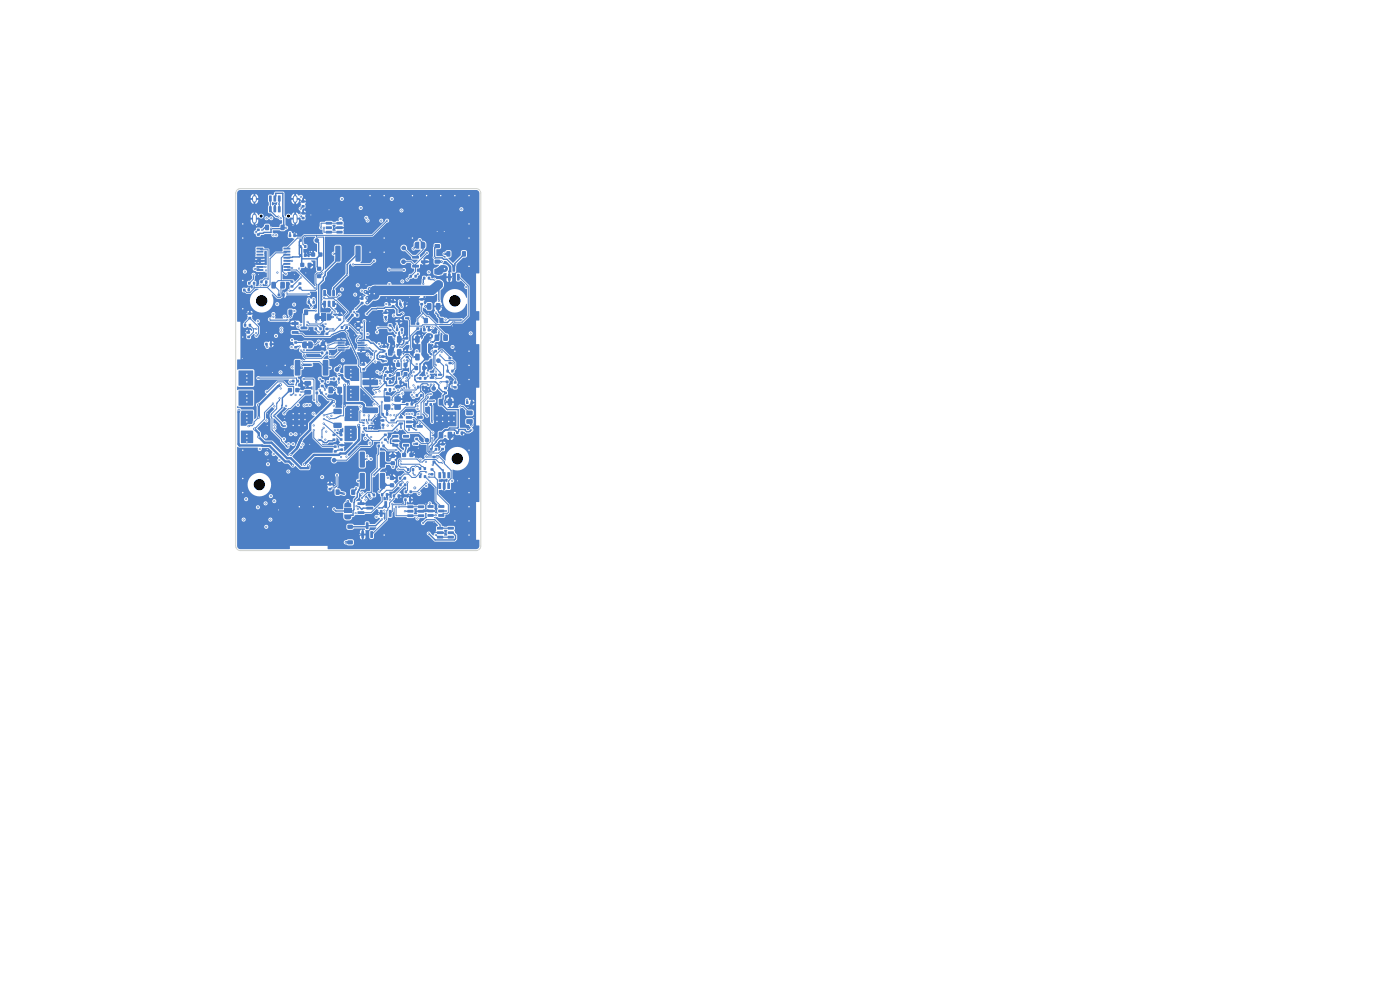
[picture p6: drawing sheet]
<svg xmlns="http://www.w3.org/2000/svg" width="297mm" height="210mm" viewBox="0 0 297 210" stroke-linecap="round" stroke-linejoin="round" font-family="sans-serif">
<g fill="#4d7fc4">
<path d="M67.6 66.9h.5v.6h-.5z"/>
<path d="M65 72.9h.5v.6h-.5z"/>
</g>
<path d="M54 41.9v.6M54 45.8v1.1M62.6 41.9v.6M62.6 45.8v1.1" fill="none" stroke="#4d7fc4" stroke-width="1"/>
<g fill="#4d7fc4">
<path d="M92.3 87.3h4.4v3h-4.4z"/>
<path d="M86.4 99.3h.4v.6h-.4z"/>
<path d="M87.4 99.3h.5v.6h-.5z"/>
<path d="M84.2 68l.8-.1 .1 .4-.9 .1z"/>
<path d="M84.2 66.7l.8-.1 .1 .4-.9 .1z"/>
<path d="M86 67.3h.8v.4h-.8z"/>
<path d="M86.1 72.5h.5v.5h-.5z"/>
<path d="M86.1 71.5h.5v.5h-.5z"/>
<path d="M99 89l1.1-.1 .2 .3v.6l-.2 .1h-1l-.2-.2z"/>
<path d="M99 87.1h1.1l.2 .2v.6l-.2 .2h-1l-.2-.2z"/>
<path d="M94.2 83.1h.6v.5h-.6z"/>
<path d="M94.2 82.1h.6v.5h-.6z"/>
<path d="M58.9 62.3h.5v.6h-.5z"/>
<path d="M59.9 62.3h.5v.6h-.5z"/>
<path d="M72.3 69.2h.5v.6h-.5z"/>
<path d="M73.3 69.2h.5v.6h-.5z"/>
<path d="M74.5 66.6h.5v.5h-.5z"/>
<path d="M75.6 66.6h.4v.5h-.4z"/>
<path d="M77.1 88.9h.3v.5l-.3-.1z"/>
<path d="M77.6 88.9h.3v.5l-.3-.1z"/>
<path d="M78.1 88.9h.3v.5l-.3-.1z"/>
<path d="M78.6 88.9h.3v.5l-.3-.1z"/>
<path d="M78.6 89.6h.5v.3h-.4z"/>
<path d="M78.6 90.1h.5v.3h-.4z"/>
<path d="M78.6 90.6l.3 .1v.4h-.3z"/>
<path d="M78.1 90.6l.3 .1v.4h-.3z"/>
<path d="M77.6 90.6l.3 .1v.4h-.3z"/>
<path d="M77.1 90.6l.3 .1v.4h-.3z"/>
<path d="M76.9 90.1h.4l.1 .3h-.5z"/>
<path d="M76.9 89.6h.4l.1 .3h-.5z"/>
<path d="M91.3 95h.4v.6h-.4z"/>
<path d="M92.3 95h.4v.6h-.4z"/>
<path d="M62.4 73.4h.6v.5h-.6z"/>
<path d="M62.4 72.4h.6v.5h-.6z"/>
<path d="M75.9 72.1h1.4v.2l-1.4 .1z"/>
<path d="M75.9 72.6h1.4v.2l-1.4 .1z"/>
<path d="M75.9 73.1h1.4v.2l-1.4 .1z"/>
<path d="M75.9 73.6h1.4v.2l-1.4 .1z"/>
<path d="M75.9 74.1h1.4v.2l-1.4 .1z"/>
<path d="M71.7 74.1h1.4v.2l-1.4 .1z"/>
<path d="M71.7 73.6h1.4v.2l-1.4 .1z"/>
<path d="M71.7 73.1h1.4v.2l-1.4 .1z"/>
<path d="M71.7 72.6h1.4v.2l-1.4 .1z"/>
<path d="M71.7 72.1h1.4v.2l-1.4 .1z"/>
<path d="M52.5 71.2h.5v.5h-.5z"/>
<path d="M52.5 70.3h.5v.5h-.5z"/>
<path d="M86.1 90.2h1.2l.1 .5h-1.2z"/>
<path d="M86.1 89.2h1.2l.1 .5-1.2 .1z"/>
<path d="M86.1 88.3h1.2l.1 .5h-1.2z"/>
<path d="M88.4 88.3h1.2l.1 .5h-1.2z"/>
<path d="M88.4 90.2h1.2l.1 .5h-1.2z"/>
<path d="M89.2 64.3h.5v.5h-.5z"/>
<path d="M89.2 63.3h.5v.4h-.5z"/>
<path d="M76.9 86.5l3.2-.1 .1 .3v.8l-.2 .2-3-.1-.1-.2z"/>
<path d="M76.9 80.6l3.2-.1 .1 .3v.8l-.2 .1h-3l-.1-.2z"/>
<path d="M88.9 100.8h.5v.6h-.5z"/>
<path d="M89.9 100.8h.5v.6h-.5z"/>
<path d="M83.3 104.9h.5v.6h-.5z"/>
<path d="M84.4 104.9h.4v.6h-.4z"/>
<path d="M82.5 108.2l.6 .1-.1 1.3h-.5z"/>
<path d="M80.6 108.2l.6 .1-.1 1.3h-.5z"/>
<path d="M81.6 106.3l.5 .1-.1 1.4-.5-.1z"/>
<path d="M81 89.9h.5v.5h-.5z"/>
<path d="M81 89h.5v.4h-.5z"/>
<path d="M81.5 80.9h.5v.5h-.5z"/>
<path d="M82.5 80.9h.5v.5h-.5z"/>
<path d="M91.4 100.4h.5v.4h-.5z"/>
<path d="M91.4 99.4h.5v.4h-.5z"/>
<path d="M94.9 102.5h.6l-.1 1.2h-.5z"/>
<path d="M94 102.5h.5l-.1 1.2h-.5z"/>
<path d="M93 102.5h.6l-.1 1.2h-.5z"/>
<path d="M93 100.2h.6l-.1 1.3-.5-.1z"/>
<path d="M94 100.2h.5l-.1 1.3-.5-.1z"/>
<path d="M94.9 100.2h.6l-.1 1.3-.5-.1z"/>
<path d="M90 67.5h.7v1h-.7z"/>
<path d="M93.3 67.5h.7v1h-.7z"/>
<path d="M81.5 77.9h.5v.5h-.5z"/>
<path d="M82.5 77.9h.5v.5h-.5z"/>
<path d="M76.4 100.4l.8-.1 .2 .1v3l-.1 .3h-.8l-.2-.2z"/>
<path d="M80.6 100.4l.8-.1 .3 .1v3l-.2 .3h-.7l-.2-.2z"/>
<path d="M84 69.7h.5v.5h-.5z"/>
<path d="M85 69.7h.5v.5h-.5z"/>
<path d="M54.4 57.1h1.4l.1 .3-1.4 .1z"/>
<path d="M54.4 56.5l1.4-.1 .1 .4h-1.4z"/>
<path d="M54.4 55.8h1.4l.1 .3-1.4 .1z"/>
<path d="M54.4 55.2l1.4-.1 .1 .4h-1.4z"/>
<path d="M54.4 54.5h1.4l.1 .3-1.4 .1z"/>
<path d="M54.4 53.9l1.4-.1 .1 .4h-1.4z"/>
<path d="M54.4 53.2h1.4l.1 .3-1.4 .1z"/>
<path d="M54.4 52.6l1.4-.1 .1 .4h-1.4z"/>
<path d="M60.2 52.6l1.3-.1 .1 .4h-1.4z"/>
<path d="M60.2 53.2h1.3l.1 .3-1.4 .1z"/>
<path d="M60.2 53.9l1.3-.1 .1 .4h-1.4z"/>
<path d="M60.2 54.5h1.3l.1 .3-1.4 .1z"/>
<path d="M60.2 55.2l1.3-.1 .1 .4h-1.4z"/>
<path d="M60.2 55.8h1.3l.1 .3-1.4 .1z"/>
<path d="M60.2 56.5l1.3-.1 .1 .4h-1.4z"/>
<path d="M60.2 57.1h1.3l.1 .3-1.4 .1z"/>
<path d="M51.6 61.3h.5v.5h-.5z"/>
<path d="M52.5 61.3h.5v.5h-.5z"/>
<path d="M84.1 77h.8v.8h-.8z"/>
<path d="M85.6 77h.8v.8h-.8z"/>
<path d="M86.9 58.3h.5v.6h-.5z"/>
<path d="M87.9 58.3h.5v.6h-.5z"/>
<path d="M75.9 108.5h1.3l.1 .4-1.4 .1z"/>
<path d="M75.9 106.6h1.3l.1 .4-1.4 .1z"/>
<path d="M77.7 107.5h1.4l.1 .5-1.4 .1z"/>
<path d="M96.8 91.5h.5v.6h-.5z"/>
<path d="M97.7 91.5h.5v.6h-.5z"/>
<path d="M52.7 59.8h.4v.6h-.4z"/>
<path d="M53.7 59.8h.4v.6h-.4z"/>
<path d="M76.5 64.1h.6v.4h-.6z"/>
<path d="M76.5 63.1h.6v.5h-.6z"/>
<path d="M81.5 67.1h.6v.4h-.6z"/>
<path d="M81.5 66.1h.6v.5h-.6z"/>
<path d="M82.8 102.6h.8v.7h-.8z"/>
<path d="M82.8 101h.8v.8h-.8z"/>
<path d="M89.8 58.7h.4v.6h-.4z"/>
<path d="M90.8 58.7h.4v.6h-.4z"/>
<path d="M80.8 104.6h.5v.6h-.5z"/>
<path d="M81.9 104.6h.4v.6h-.4z"/>
<path d="M61.6 60.5h.6v.5h-.6z"/>
<path d="M61.6 59.5h.6v.5h-.6z"/>
<path d="M70.6 80.1h.5v.6h-.5z"/>
<path d="M71.6 80.1h.5v.6h-.5z"/>
<path d="M85.7 79h.7v.8h-.7z"/>
<path d="M84.1 79h.7v.8h-.7z"/>
<path d="M64 43.5h.6v.5h-.6z"/>
<path d="M64 42.5h.6v.5h-.6z"/>
<path d="M94.7 53.3h.8v1.1h-.8z"/>
<path d="M98 53.3h.8v1.1h-.8z"/>
<path d="M92.2 55.1h1.1v.8h-1.1z"/>
<path d="M92.2 51.8h1.1v.8h-1.1z"/>
<path d="M91.8 97.7h.6v.5h-.6z"/>
<path d="M91.8 96.7h.6v.5h-.6z"/>
<path d="M56.3 72.7h.5v.6h-.5z"/>
<path d="M57.2 72.7h.5v.6h-.5z"/>
<path d="M88.2 83.6h.5v.5h-.5z"/>
<path d="M89.2 83.6h.4v.5h-.4z"/>
<path d="M90.7 109.1h1.2l.1 .5h-1.2z"/>
<path d="M90.7 108.1h1.2l.1 .5-1.2 .1z"/>
<path d="M90.7 107.2h1.2l.1 .5h-1.2z"/>
<path d="M93 107.2h1.2l.1 .5h-1.3z"/>
<path d="M93 108.1h1.2l.1 .5-1.3 .1z"/>
<path d="M93 109.1h1.2l.1 .5h-1.3z"/>
<path d="M84.7 102.6h.5v.5h-.5z"/>
<path d="M85.7 102.6h.5v.5h-.5z"/>
<path d="M88 51.5l.4-.2h.5v1.5h-.5l-.4-.2z"/>
<path d="M89.2 51.3h.7l.3 .3v.7l-.3 .4-.7 .1z"/>
<path d="M98.9 85.1h.5v.6h-.5z"/>
<path d="M99.8 85.1h.5v.6h-.5z"/>
<path d="M64 46h.6v.5h-.6z"/>
<path d="M64 45h.6v.5h-.6z"/>
<path d="M81 76.4h.5v.4h-.5z"/>
<path d="M81 75.4h.5v.5h-.5z"/>
<path d="M59 43.8h.5v1.2h-.5z"/>
<path d="M58 43.8h.6l-.1 1.2h-.5z"/>
<path d="M57.1 43.8h.5v1.2h-.5z"/>
<path d="M57.1 41.5h.5v1.3l-.5-.1z"/>
<path d="M58 41.5h.6l-.1 1.3-.5-.1z"/>
<path d="M59 41.5h.5v1.3l-.5-.1z"/>
<path d="M94.6 80.7h.5v.5h-.5z"/>
<path d="M94.6 79.7h.5v.5h-.5z"/>
<path d="M87.5 56.2h1.3l.1 .5-1.4 .1z"/>
<path d="M87.5 54.3h1.3l.1 .5-1.4 .1z"/>
<path d="M89.3 55.3l1.4-.1 .1 .5-1.4 .1z"/>
<path d="M72.2 95.1h.6v.5h-.6z"/>
<path d="M72.2 94.2h.6v.5h-.6z"/>
<path d="M70.5 63.8l.6 .1-.1 1.2-.5-.1z"/>
<path d="M69.6 63.8l.5 .1-.1 1.2-.5-.1z"/>
<path d="M68.6 63.8l.6 .1-.1 1.2-.5-.1z"/>
<path d="M68.6 61.6h.6l-.1 1.2-.5-.1z"/>
<path d="M70.5 61.6h.6l-.1 1.2-.5-.1z"/>
<path d="M73 109.1h1.5v.8l-.4 .3h-.8l-.2-.3z"/>
<path d="M73 107.9h1.5v1h-1.5z"/>
<path d="M73.1 106.8l.4-.2 .8 .1 .2 .3v.6h-1.5z"/>
<path d="M82.4 71.3h.6l.3 .1v1.1l-.2 .2h-.6l-.2-.1z"/>
<path d="M84.3 71.3h.7l.2 .1v1.1l-.2 .2h-.6l-.2-.1z"/>
<path d="M81.5 79.3h.5v.6h-.5z"/>
<path d="M82.5 79.3h.5v.6h-.5z"/>
<path d="M86.2 85.5h.4v.5h-.4z"/>
<path d="M87.1 85.5h.5v.5h-.5z"/>
<path d="M88.9 99.1h.4v.6h-.4z"/>
<path d="M89.9 99.1h.5v.6h-.5z"/>
<path d="M88.9 80h.5v.5h-.5z"/>
<path d="M90 80h.4v.5h-.4z"/>
<path d="M80.1 94.3h.5v.6h-.5z"/>
<path d="M81.1 94.3h.5v.6h-.5z"/>
<path d="M70.6 93h.5v.5h-.5z"/>
<path d="M70.6 92h.5v.5h-.5z"/>
<path d="M66.8 66.7l.4-.2h.6v1.5h-.6l-.4-.2z"/>
<path d="M68 66.5h1v1.5h-1z"/>
<path d="M69.3 66.5h.7l.3 .3v.8l-.3 .4h-.7z"/>
<path d="M81.5 82.4h.5v.5h-.5z"/>
<path d="M82.5 82.4h.5v.5h-.5z"/>
<path d="M83.2 94.2h1.2l.1 .5h-1.2z"/>
<path d="M83.2 93.2h1.2l.1 .5-1.2 .1z"/>
<path d="M83.2 92.3h1.2l.1 .5h-1.2z"/>
<path d="M85.5 92.3h1.2l.1 .5h-1.2z"/>
<path d="M85.5 94.2h1.2l.1 .5h-1.2z"/>
<path d="M81.5 84.1h1.3v1.1h-1.3z"/>
<path d="M83.7 84.1h1.3v1.1h-1.3z"/>
<path d="M83.7 85.8h1.3v1.1h-1.3z"/>
<path d="M81.5 85.8h1.3v1.1h-1.3z"/>
<path d="M68.1 74.6h.5v.6h-.5z"/>
<path d="M69.1 74.6h.5v.6h-.5z"/>
<path d="M92.1 74.3h.6v.4h-.6z"/>
<path d="M92.1 73.3h.6v.5h-.6z"/>
<path d="M86.1 75.5h.6v.5h-.6z"/>
<path d="M86.1 74.5h.6v.4h-.6z"/>
<path d="M70.8 89.7h1.6l.1 .2v.7l-.2 .2h-1.4l-.2-.2z"/>
<path d="M70.8 86.8l1.6-.1 .1 .3v.7l-.2 .2-1.4-.1-.2-.2z"/>
<path d="M52.7 67.2h.6v.5h-.6z"/>
<path d="M52.7 66.3h.6v.5h-.6z"/>
<path d="M96.3 81.9h.6v.5h-.6z"/>
<path d="M96.3 80.9h.6v.5h-.6z"/>
<path d="M88.7 107.2h1.2l.1 .5-1.2 .1z"/>
<path d="M88.7 108.2h1.2l.1 .5h-1.2z"/>
<path d="M88.7 109.1h1.2l.1 .5-1.2 .1z"/>
<path d="M86.4 109.1h1.2l.1 .5-1.2 .1z"/>
<path d="M86.4 108.2h1.2l.1 .5h-1.2z"/>
<path d="M86.4 107.2h1.2l.1 .5-1.2 .1z"/>
<path d="M72.1 93h.5v.5h-.5z"/>
<path d="M72.1 92h.5v.5h-.5z"/>
<path d="M92.2 57h1.5l.2 .2v.9l-.3 .1h-1.3l-.2-.2z"/>
<path d="M92.2 59.8h1.5l.2 .2v.9l-.3 .1h-1.3l-.2-.2z"/>
<path d="M93.1 91.6h.7l.2 .1v1.1l-.1 .2h-.6l-.2-.1z"/>
<path d="M95 91.6h.7l.2 .1v1.1l-.1 .2h-.6l-.2-.1z"/>
<path d="M78.6 112.7h.5v1.4l-.5-.1z"/>
<path d="M76.7 112.7h.5v1.4l-.5-.1z"/>
<path d="M77.6 110.8l.6 .1-.1 1.3h-.5z"/>
<path d="M69.7 82.1l.7-.1 .2 .2 .1 1-.2 .3h-.6l-.2-.2z"/>
<path d="M71.6 82.1l.7-.1 .2 .2 .1 1-.2 .3h-.6l-.2-.2z"/>
<path d="M63.5 53.9h.5v.6h-.5z"/>
<path d="M64.5 53.9h.5v.6h-.5z"/>
<path d="M92.7 113.7h1.2l.1 .5h-1.2z"/>
<path d="M92.7 112.7h1.2l.1 .5-1.2 .1z"/>
<path d="M92.7 111.8h1.2l.1 .5h-1.2z"/>
<path d="M95 111.8h1.2l.1 .5h-1.2z"/>
<path d="M95 112.7h1.2l.1 .5-1.2 .1z"/>
<path d="M95 113.7h1.2l.1 .5h-1.2z"/>
<path d="M84.7 64.2h.5v.6h-.5z"/>
<path d="M85.6 64.2h.5v.6h-.5z"/>
<path d="M90.6 64.3h.7l.2 .1 .1 1.1-.2 .2h-.6l-.2-.1z"/>
<path d="M92.5 64.3h.7l.2 .1 .1 1.1-.2 .2h-.6l-.2-.1z"/>
<path d="M69.7 103.5h.6v.5h-.6z"/>
<path d="M69.7 102.5h.6v.5h-.6z"/>
<path d="M62 80.6h.5v.5h-.5z"/>
<path d="M62.9 80.6h.5v.5h-.5z"/>
<path d="M76.9 78.1h.5v.5h-.5z"/>
<path d="M76.9 77.1h.5v.5h-.5z"/>
<path d="M97 58.1h.5l-.1 1.4-.5-.1z"/>
<path d="M95.1 58.1h.5l-.1 1.4-.5-.1z"/>
<path d="M96 56.2l.6 .1-.1 1.3h-.5z"/>
<path d="M88.5 81.8h.5v.6h-.5z"/>
<path d="M89.5 81.8h.5v.6h-.5z"/>
<path d="M68.1 81.7h.5v.4h-.5z"/>
<path d="M68.1 80.6h.5v.5h-.5z"/>
<path d="M91.2 80l.8-.1 .1 .4-.9 .1z"/>
<path d="M91.2 78.7l.8-.1 .1 .4-.9 .1z"/>
<path d="M93 79.3h.8v.4h-.8z"/>
<path d="M85.8 105.7h.4v.6h-.4z"/>
<path d="M86.8 105.7h.5v.6h-.5z"/>
<path d="M88.4 69.5h.5v.4h-.5z"/>
<path d="M88.4 68.4h.5v.5h-.5z"/>
<path d="M61.2 65.7h.8v1.1h-.8z"/>
<path d="M64.5 65.7h.8v1.1h-.8z"/>
<path d="M95.2 76.8h.5v.4h-.5z"/>
<path d="M95.2 75.8h.5v.4h-.5z"/>
<path d="M85.9 104h.4v.6h-.4z"/>
<path d="M86.9 104h.5v.6h-.5z"/>
<path d="M93.1 84.6h.7l.2 .1v1.1l-.1 .2h-.6l-.2-.1z"/>
<path d="M95 84.6h.7l.2 .1v1.1l-.1 .2h-.6l-.2-.1z"/>
<path d="M67.3 58.2h.8v.8h-.8z"/>
<path d="M67.3 56.6h.8v.8h-.8z"/>
<path d="M61.9 70.3l1.4-.1v.5l-1.3 .1z"/>
<path d="M61.9 68.4l1.4-.1v.5l-1.3 .1z"/>
<path d="M63.8 69.3h1.3l.1 .5-1.4 .1z"/>
<path d="M64.6 82.8l1.3-.1 .1 .3v.5l-.2 .2h-1.1l-.1-.2z"/>
<path d="M64.6 80.9l1.3-.1 .1 .3v.5l-.2 .2h-1.1l-.1-.2z"/>
<path d="M88.1 93.9h.6v.5h-.6z"/>
<path d="M88.1 92.9h.6v.4h-.6z"/>
<path d="M82.4 74.1l.6-.1 .3 .2v1l-.2 .3h-.6l-.2-.2z"/>
<path d="M84.3 74.1l.7-.1 .2 .2v1l-.2 .3h-.6l-.2-.2z"/>
<path d="M67.6 53.6h.8v.8h-.8z"/>
<path d="M66 53.6h.8v.8h-.8z"/>
<path d="M69.1 70.6h.5v.4h-.5z"/>
<path d="M69.1 69.5h.5v.5h-.5z"/>
<path d="M62.6 76.4l.9-.1 .2 .2v2.9l-.1 .3h-.8l-.3-.2z"/>
<path d="M68.5 76.4l.9-.1 .3 .2v2.9l-.2 .3h-.8l-.2-.2z"/>
<path d="M89.8 69.7h.5v.6h-.5z"/>
<path d="M90.7 69.7h.5v.6h-.5z"/>
<path d="M93.6 95h.6v.5h-.6z"/>
<path d="M93.6 94h.6v.5h-.6z"/>
<path d="M73.7 114.7h1.1v.7h-1.1z"/>
<path d="M73.7 111.4h1.1v.7h-1.1z"/>
<path d="M56.3 47.7h.7v1.1h-.7z"/>
<path d="M59.6 47.7h.7v1.1h-.7z"/>
<path d="M61.3 49.7h.5v.6h-.5z"/>
<path d="M62.2 49.7h.5v.6h-.5z"/>
<path d="M83.1 64.8h.6v.4h-.6z"/>
<path d="M83.1 63.8h.6v.5h-.6z"/>
<path d="M92.3 71l.7-.1 .2 .2v1l-.1 .2h-.7l-.2-.1z"/>
<path d="M94.1 71l.7-.1 .2 .2v1l-.1 .2h-.6l-.3-.1z"/>
<path d="M85.3 96.1h.8v.8h-.8z"/>
<path d="M86.9 96.1h.8v.8h-.8z"/>
<path d="M55.2 59.5h.5v.6h-.5z"/>
<path d="M56.3 59.5h.4v.6h-.4z"/>
<path d="M71.4 47.1h1.2l.1 .5h-1.2z"/>
<path d="M71.4 48h1.2l.1 .5-1.2 .1z"/>
<path d="M71.4 49h1.2l.1 .5h-1.2z"/>
<path d="M69.1 49h1.2l.1 .5h-1.2z"/>
<path d="M69.1 48h1.2l.1 .5-1.2 .1z"/>
<path d="M69.1 47.1h1.2l.1 .5h-1.2z"/>
<path d="M84.6 101.2h.5v.5h-.5z"/>
<path d="M85.7 101.2h.4v.5h-.4z"/>
<path d="M91.1 85.5h.5v.6h-.5z"/>
<path d="M90.2 85.5h.5v.6h-.5z"/>
<path d="M81.5 93h.5v.5h-.5z"/>
<path d="M81.5 92h.5v.5h-.5z"/>
<path d="M76.4 95.9l.8-.1 .2 .1v3l-.1 .3h-.8l-.2-.2z"/>
<path d="M80.6 95.9l.8-.1 .3 .1v3l-.2 .3h-.7l-.2-.2z"/>
<path d="M51.8 68.7h.4v.6h-.4z"/>
<path d="M52.8 68.7h.4v.6h-.4z"/>
<path d="M71.8 67.6h.5v.4h-.5z"/>
<path d="M71.8 66.6h.5v.4h-.5z"/>
<path d="M88 77.6h.6v.9h-.6z"/>
<path d="M89.6 77.6h.7v.9h-.7z"/>
<path d="M64.3 72.5l.8-.1v1.5h-.7l-.3-.3v-.8z"/>
<path d="M65.4 72.4l.7 .1 .2 .2 .1 .8-.3 .4h-.7z"/>
<path d="M57.6 59.8h.7l.2 .1 .1 1.1-.2 .2h-.6l-.2-.1z"/>
<path d="M59.5 59.8h.7l.2 .1v1.1l-.1 .2h-.6l-.2-.1z"/>
<path d="M63.4 60.9h.5v.4h-.5z"/>
<path d="M63.4 59.9h.5v.5h-.5z"/>
<path d="M71.2 52.2l.8-.1 .2 .2v3l-.1 .2h-.7l-.3-.1z"/>
<path d="M75.5 52.2l.8-.1 .2 .2v3l-.1 .2h-.8l-.2-.1z"/>
<path d="M90 75.1l.7-.1 .2 .2v1l-.1 .3h-.6l-.2-.2z"/>
<path d="M88.1 75.1l.7-.1 .2 .2v1l-.1 .3h-.6l-.2-.2z"/>
<path d="M83.8 80.9h.5v.5h-.5z"/>
<path d="M84.7 80.9h.5v.5h-.5z"/>
<path d="M66.8 69.5h.4v.5h-.4z"/>
<path d="M67.8 69.5h.4v.5h-.4z"/>
<path d="M82.9 97.9h.8v.8h-.8z"/>
<path d="M82.9 96.3h.8v.8h-.8z"/>
<path d="M70.8 95.5h.6v.5h-.6z"/>
<path d="M70.8 94.5h.6v.5h-.6z"/>
<path d="M82.5 69.8h.5v.5h-.5z"/>
<path d="M82.5 68.8h.5v.5h-.5z"/>
<path d="M63.7 55.8h.8v.8h-.8z"/>
<path d="M65.3 55.8h.8v.8h-.8z"/>
<path d="M63.5 50.7h.5v.6h-.5z"/>
<path d="M64.5 50.7h.5v.6h-.5z"/>
<path d="M80.9 87.6h.5v.6h-.5z"/>
<path d="M81.9 87.6h.5v.6h-.5z"/>
<path d="M61.1 82.3h.8v.9h-.8z"/>
<path d="M62.7 82.3h.7v.9h-.7z"/>
<path d="M90 71.3h.7l.2 .1v1.1l-.1 .2h-.6l-.2-.1z"/>
<path d="M88.1 71.3h.7l.2 .1v1.1l-.1 .2h-.6l-.2-.1z"/>
<path d="M81.2 74.2h.6v.5h-.6z"/>
<path d="M81.2 73.3h.6v.5h-.6z"/>
<path d="M63.5 52h.5v.6h-.5z"/>
<path d="M64.5 52h.5v.6h-.5z"/>
<path d="M65.3 63.8h.4v.6h-.4z"/>
<path d="M66.3 63.8h.5v.6h-.5z"/>
<path d="M78.1 104.7h.4v.6h-.4z"/>
<path d="M79.1 104.7h.5v.6h-.5z"/>
<path d="M94.7 78.4h.5v.6h-.5z"/>
<path d="M95.7 78.4h.5v.6h-.5z"/>
<path d="M67 83.1h.5v.5h-.5z"/>
<path d="M67.9 83.1h.5v.5h-.5z"/>
<path d="M84.6 88.3h.8l.1 .4-.8 .1z"/>
<path d="M84.6 89.6h.8l.1 .4-.8 .1z"/>
<path d="M82.8 89h.9v.3l-.8 .1z"/>
<path d="M71.2 103.9h.8v1h-.8z"/>
<path d="M74.5 103.9h.8v1h-.8z"/>
<path d="M54.5 49.5h.6v.5h-.6z"/>
<path d="M54.5 48.5h.6v.5h-.6z"/>
<circle cx="92.7" cy="89.4" r=".3"/>
<circle cx="93.9" cy="89.4" r=".3"/>
<circle cx="95.2" cy="89.4" r=".3"/>
<circle cx="96.3" cy="89.4" r=".3"/>
<circle cx="92.7" cy="88.2" r=".3"/>
<circle cx="93.9" cy="88.2" r=".3"/>
<circle cx="95.2" cy="88.2" r=".3"/>
<circle cx="96.3" cy="88.2" r=".3"/>
<circle cx="68.5" cy="72.9" r=".5"/>
<circle cx="92" cy="82.4" r=".5"/>
<circle cx="93" cy="76.5" r=".5"/>
<circle cx="70.9" cy="97.6" r=".5"/>
<circle cx="76" cy="68.9" r=".5"/>
<circle cx="85.7" cy="52.6" r=".5"/>
<circle cx="71.5" cy="78.4" r=".5"/>
<circle cx="85.6" cy="55.5" r=".5"/>
<circle cx="90.6" cy="93.4" r=".5"/>
<circle cx="67.2" cy="51" r=".5"/>
<circle cx="70.6" cy="67.2" r=".23"/>
<circle cx="93.7" cy="55.5" r=".22"/>
<circle cx="85.3" cy="59.7" r=".22"/>
<circle cx="100" cy="91.2" r=".23"/>
<circle cx="73.4" cy="115" r=".23"/>
<circle cx="73" cy="104.7" r=".22"/>
<circle cx="91.2" cy="72" r=".22"/>
<circle cx="72.1" cy="77.7" r=".23"/>
<circle cx="91" cy="57.7" r=".23"/>
<circle cx="66" cy="77.4" r=".23"/>
<circle cx="62" cy="77.9" r=".22"/>
<circle cx="94.3" cy="53.9" r=".22"/>
<circle cx="96" cy="73.6" r=".23"/>
<circle cx="64.2" cy="77.4" r=".22"/>
<circle cx="70.5" cy="66.2" r=".23"/>
<circle cx="61.6" cy="67.1" r=".22"/>
<circle cx="76.9" cy="104.6" r=".22"/>
<circle cx="91.3" cy="71.3" r=".3"/>
<circle cx="91.2" cy="75.8" r=".22"/>
<circle cx="89.9" cy="69.4" r=".22"/>
<circle cx="73.8" cy="106.3" r=".23"/>
<circle cx="91.8" cy="69.4" r=".23"/>
<circle cx="94.5" cy="67.8" r=".23"/>
<circle cx="73.8" cy="68.1" r=".22"/>
<circle cx="90.2" cy="65" r=".22"/>
<circle cx="67" cy="65.9" r=".22"/>
<circle cx="66.5" cy="63.4" r=".22"/>
<circle cx="68.8" cy="63.2" r=".22"/>
<circle cx="62" cy="55.3" r=".23"/>
<circle cx="96" cy="77.1" r=".22"/>
<circle cx="78.6" cy="105.6" r=".22"/>
<circle cx="61.5" cy="49.4" r=".23"/>
<circle cx="68.4" cy="58" r=".22"/>
<circle cx="63.6" cy="73.5" r=".22"/>
<circle cx="85" cy="90.8" r=".22"/>
<circle cx="79.7" cy="83.3" r=".23"/>
<circle cx="91" cy="100.6" r=".22"/>
<circle cx="56.3" cy="106.8" r=".22"/>
<circle cx="94.6" cy="108.4" r=".23"/>
<circle cx="77.8" cy="66.6" r=".23"/>
<circle cx="71.9" cy="95.4" r=".23"/>
<circle cx="66.1" cy="65" r=".22"/>
<circle cx="92.1" cy="78.3" r=".22"/>
<circle cx="82.3" cy="101.4" r=".23"/>
<circle cx="64.2" cy="94.3" r=".23"/>
<circle cx="86.1" cy="95.1" r=".22"/>
<circle cx="89.8" cy="60.2" r=".23"/>
<circle cx="89" cy="89.8" r=".22"/>
<circle cx="77.3" cy="68.1" r=".22"/>
<circle cx="69" cy="93.3" r=".22"/>
<circle cx="81.8" cy="76.6" r=".22"/>
<circle cx="56.8" cy="98.5" r=".22"/>
<circle cx="87.8" cy="94.1" r=".23"/>
<circle cx="95.9" cy="82" r=".22"/>
<circle cx="89.3" cy="100.5" r=".23"/>
<circle cx="85.4" cy="66.5" r=".22"/>
<circle cx="81.2" cy="79" r=".23"/>
<circle cx="65.5" cy="63.5" r=".22"/>
<circle cx="89.2" cy="97.5" r=".22"/>
<circle cx="73.5" cy="96.9" r=".23"/>
<circle cx="85.4" cy="80.1" r=".23"/>
<circle cx="84.5" cy="76.6" r=".22"/>
<circle cx="69.2" cy="91.6" r=".22"/>
<circle cx="91.8" cy="98.6" r=".23"/>
<circle cx="92" cy="81.6" r=".23"/>
<circle cx="96.2" cy="92.7" r=".22"/>
<circle cx="96.5" cy="110.5" r=".3"/>
<circle cx="83.3" cy="79" r=".23"/>
<circle cx="72.7" cy="66.8" r=".23"/>
<circle cx="79.3" cy="90.6" r=".22"/>
<circle cx="62.4" cy="58.2" r=".23"/>
<circle cx="64.9" cy="57.9" r=".22"/>
<circle cx="82.1" cy="87.3" r=".23"/>
<circle cx="82.7" cy="83.2" r=".22"/>
<circle cx="59.1" cy="108.2" r=".23"/>
<circle cx="84.6" cy="67.7" r=".22"/>
<circle cx="56.5" cy="70.5" r=".23"/>
<circle cx="51.5" cy="95.5" r=".3"/>
<circle cx="62.1" cy="47.8" r=".23"/>
<circle cx="82.7" cy="80.5" r=".22"/>
<circle cx="96.5" cy="41.5" r=".3"/>
<circle cx="64.7" cy="87.8" r=".3"/>
<circle cx="63.5" cy="87.8" r=".3"/>
<circle cx="96.5" cy="74.5" r=".3"/>
<circle cx="99.5" cy="110.5" r=".3"/>
<circle cx="57.8" cy="79" r=".22"/>
<circle cx="98" cy="92.4" r=".22"/>
<circle cx="89.6" cy="56.1" r=".22"/>
<circle cx="51.5" cy="71.5" r=".3"/>
<circle cx="62.2" cy="87.8" r=".3"/>
<circle cx="51.5" cy="59.5" r=".3"/>
<circle cx="81.2" cy="66.3" r=".22"/>
<circle cx="99.5" cy="47.5" r=".3"/>
<circle cx="62.2" cy="90.3" r=".3"/>
<circle cx="76.6" cy="77.3" r=".22"/>
<circle cx="51.5" cy="65.5" r=".3"/>
<circle cx="51.5" cy="101.5" r=".3"/>
<circle cx="84.3" cy="83.7" r=".22"/>
<circle cx="51.5" cy="50.5" r=".3"/>
<circle cx="99.5" cy="74.5" r=".3"/>
<circle cx="99.5" cy="107.5" r=".3"/>
<circle cx="81.9" cy="99.9" r=".22"/>
<circle cx="99.5" cy="113.5" r=".3"/>
<circle cx="81.5" cy="113.5" r=".3"/>
<circle cx="65.7" cy="94.3" r=".22"/>
<circle cx="89.6" cy="71" r=".22"/>
<circle cx="58.3" cy="43.4" r=".22"/>
<circle cx="99.5" cy="77.5" r=".3"/>
<circle cx="79.5" cy="80.2" r=".23"/>
<circle cx="91.6" cy="70.1" r=".23"/>
<circle cx="87.5" cy="50.5" r=".3"/>
<circle cx="86.6" cy="76.6" r=".22"/>
<circle cx="96.5" cy="104.5" r=".3"/>
<circle cx="99.5" cy="50.5" r=".3"/>
<circle cx="56.9" cy="97.5" r=".23"/>
<circle cx="92" cy="110.7" r=".22"/>
<circle cx="62.6" cy="68" r=".22"/>
<circle cx="75.2" cy="68.9" r=".23"/>
<circle cx="90.9" cy="82.7" r=".22"/>
<circle cx="63.7" cy="42.7" r=".22"/>
<circle cx="92.3" cy="108.4" r=".22"/>
<circle cx="81.5" cy="50.5" r=".3"/>
<circle cx="54.4" cy="74.1" r=".23"/>
<circle cx="82" cy="105.8" r=".23"/>
<circle cx="97.5" cy="81.6" r=".23"/>
<circle cx="71.4" cy="64.4" r=".22"/>
<circle cx="95.9" cy="58.8" r=".22"/>
<circle cx="90.3" cy="63" r=".22"/>
<circle cx="72.4" cy="71.7" r=".22"/>
<circle cx="78.5" cy="53.5" r=".3"/>
<circle cx="85.5" cy="72" r=".22"/>
<circle cx="99.3" cy="91" r=".23"/>
<circle cx="85.1" cy="87.9" r=".22"/>
<circle cx="52.8" cy="60.9" r=".23"/>
<circle cx="56.6" cy="77.6" r=".22"/>
<circle cx="76.6" cy="106.2" r=".22"/>
<circle cx="76.6" cy="74.8" r=".22"/>
<circle cx="100.5" cy="88.5" r=".22"/>
<circle cx="86.9" cy="63" r=".22"/>
<circle cx="71" cy="102.7" r=".22"/>
<circle cx="99.5" cy="41.5" r=".3"/>
<circle cx="69.5" cy="107.5" r=".3"/>
<circle cx="63.4" cy="90.3" r=".3"/>
<circle cx="51.5" cy="47.5" r=".3"/>
<circle cx="56.5" cy="60.4" r=".22"/>
<circle cx="99.5" cy="95.5" r=".3"/>
<circle cx="88.7" cy="95.1" r=".22"/>
<circle cx="84.9" cy="93.5" r=".22"/>
<circle cx="81.5" cy="41.5" r=".3"/>
<circle cx="54.9" cy="58.2" r=".23"/>
<circle cx="81.5" cy="53.5" r=".3"/>
<circle cx="94.2" cy="104.1" r=".22"/>
<circle cx="64.8" cy="82.1" r=".22"/>
<circle cx="92.7" cy="49.1" r=".23"/>
<circle cx="70.1" cy="75.1" r=".23"/>
<circle cx="71" cy="48.3" r=".22"/>
<circle cx="68.3" cy="64.4" r=".22"/>
<circle cx="80.7" cy="75.6" r=".22"/>
<circle cx="90.9" cy="66.4" r=".22"/>
<circle cx="64.7" cy="50.4" r=".22"/>
<circle cx="92.1" cy="79.6" r=".22"/>
<circle cx="56.7" cy="87.8" r=".23"/>
<circle cx="62.2" cy="89" r=".3"/>
<circle cx="93.7" cy="65" r=".22"/>
<circle cx="65.6" cy="70.1" r=".22"/>
<circle cx="94.4" cy="113" r=".23"/>
<circle cx="99.3" cy="86.5" r=".22"/>
<circle cx="63.7" cy="92.1" r=".22"/>
<circle cx="71.9" cy="91.8" r=".22"/>
<circle cx="69.8" cy="44.5" r=".23"/>
<circle cx="94.2" cy="49.1" r=".23"/>
<circle cx="76.3" cy="113.4" r=".23"/>
<circle cx="94.5" cy="85.1" r=".22"/>
<circle cx="57.5" cy="73.6" r=".23"/>
<circle cx="99.5" cy="104.5" r=".3"/>
<circle cx="56.7" cy="90.2" r=".22"/>
<circle cx="68.5" cy="72.1" r=".23"/>
<circle cx="71.9" cy="94.4" r=".23"/>
<circle cx="80.3" cy="108.9" r=".23"/>
<circle cx="96.5" cy="107.5" r=".3"/>
<circle cx="85" cy="80.5" r=".22"/>
<circle cx="77.2" cy="83.7" r=".22"/>
<circle cx="75.2" cy="71.1" r=".23"/>
<circle cx="54.4" cy="47.8" r=".23"/>
<circle cx="52.1" cy="70.5" r=".23"/>
<circle cx="64.7" cy="90.3" r=".3"/>
<circle cx="97.1" cy="102" r=".23"/>
<circle cx="85.5" cy="106.7" r=".23"/>
<circle cx="51.4" cy="76" r=".22"/>
<circle cx="78.5" cy="41.5" r=".3"/>
<circle cx="88.4" cy="89.5" r=".23"/>
<circle cx="60.5" cy="77.5" r=".3"/>
<circle cx="51.5" cy="104.5" r=".3"/>
<circle cx="66.5" cy="107.5" r=".3"/>
<circle cx="93.5" cy="41.5" r=".3"/>
<circle cx="60.1" cy="62" r=".22"/>
<circle cx="75.9" cy="94.6" r=".23"/>
<circle cx="90.4" cy="106.9" r=".22"/>
<circle cx="87.5" cy="41.5" r=".3"/>
<circle cx="90.5" cy="41.5" r=".3"/>
<circle cx="82" cy="63.2" r=".22"/>
<circle cx="60.4" cy="91.3" r=".23"/>
<circle cx="65.7" cy="53.4" r=".23"/>
<circle cx="80.9" cy="73.5" r=".23"/>
<circle cx="99.5" cy="80.5" r=".3"/>
<circle cx="54.1" cy="55.7" r=".23"/>
<circle cx="85.5" cy="74.8" r=".22"/>
<circle cx="99.5" cy="56.5" r=".3"/>
<circle cx="63.4" cy="89" r=".3"/>
<circle cx="86.8" cy="105.1" r=".22"/>
<circle cx="65" cy="75.5" r=".22"/>
<circle cx="90.7" cy="78.1" r=".22"/>
<circle cx="91.8" cy="73.5" r=".23"/>
<circle cx="82.7" cy="97.4" r=".23"/>
<circle cx="77.7" cy="60.4" r=".22"/>
<circle cx="64.7" cy="89" r=".3"/>
<circle cx="71.3" cy="82.1" r=".22"/>
<circle cx="94.5" cy="94.2" r=".22"/>
<circle cx="96" cy="69.1" r=".23"/>
<circle cx="52.4" cy="66.5" r=".23"/>
<circle cx="95.7" cy="80.7" r=".22"/>
<circle cx="87.7" cy="75.8" r=".22"/>
<circle cx="77" cy="62.7" r=".23"/>
<circle cx="65.9" cy="45.6" r=".22"/>
<circle cx="56.7" cy="95.3" r=".22"/>
<circle cx="63.5" cy="107.5" r=".3"/>
<circle cx="99.5" cy="101.5" r=".3"/>
<circle cx="62.5" cy="49.4" r=".23"/>
<circle cx="79.6" cy="89.2" r=".22"/>
<circle cx="78.5" cy="68.2" r=".22"/>
<circle cx="60.4" cy="88.8" r=".22"/>
<circle cx="88.5" cy="85" r=".23"/>
<circle cx="80" cy="70.5" r=".23"/>
<circle cx="79.6" cy="76.7" r=".22"/>
<circle cx="93.7" cy="74.7" r=".23"/>
<circle cx="91.2" cy="102.2" r=".23"/>
<circle cx="63.8" cy="68.9" r=".22"/>
<circle cx="91" cy="101.2" r=".22"/>
<circle cx="80.6" cy="79.2" r=".22"/>
<circle cx="61.9" cy="72.1" r=".23"/>
<circle cx="86.1" cy="80.9" r=".22"/>
<circle cx="83.6" cy="82.6" r=".22"/>
<circle cx="90.4" cy="96.8" r=".23"/>
<circle cx="61.8" cy="73.6" r=".22"/>
<circle cx="80.6" cy="80.8" r=".22"/>
<circle cx="60.4" cy="67.2" r=".23"/>
<circle cx="69.1" cy="68.7" r=".22"/>
<circle cx="73" cy="86.1" r=".3"/>
<circle cx="73.1" cy="81.7" r=".3"/>
<circle cx="69.9" cy="88.8" r=".23"/>
<circle cx="71.9" cy="79.4" r=".3"/>
<circle cx="61.7" cy="96.4" r=".3"/>
<circle cx="67.8" cy="82.7" r=".22"/>
<circle cx="73.9" cy="81.5" r=".3"/>
<circle cx="74.4" cy="84.3" r=".3"/>
<circle cx="74.4" cy="83.4" r=".3"/>
<circle cx="74.4" cy="82.7" r=".3"/>
<circle cx="70.8" cy="85.2" r=".3"/>
<circle cx="59.5" cy="81.6" r=".3"/>
<circle cx="52.7" cy="90.4" r=".22"/>
<circle cx="54.9" cy="88.5" r=".3"/>
<circle cx="54.8" cy="85.9" r=".3"/>
<circle cx="50.7" cy="87" r=".3"/>
<circle cx="54.8" cy="80.2" r=".23"/>
<circle cx="52.4" cy="83.7" r=".3"/>
<circle cx="52.4" cy="85.3" r=".3"/>
<circle cx="62.8" cy="81.6" r=".23"/>
<circle cx="62.1" cy="98.7" r=".3"/>
<circle cx="52.4" cy="84.4" r=".3"/>
<circle cx="61.7" cy="83.8" r=".22"/>
<circle cx="56.6" cy="83.1" r=".22"/>
<circle cx="73.7" cy="58.2" r=".22"/>
<circle cx="62.4" cy="64.6" r=".22"/>
<circle cx="57.4" cy="110.2" r=".22"/>
<circle cx="75.6" cy="65.5" r=".23"/>
<circle cx="81.8" cy="68" r=".22"/>
<circle cx="65.5" cy="62.4" r=".23"/>
<circle cx="72.5" cy="61.4" r=".23"/>
<circle cx="55.3" cy="60.5" r=".22"/>
<circle cx="60.9" cy="62.2" r=".23"/>
<circle cx="56.4" cy="57.4" r=".23"/>
<circle cx="51.9" cy="57.6" r=".22"/>
<circle cx="56.4" cy="92.6" r=".23"/>
<circle cx="58.2" cy="86.2" r=".23"/>
<circle cx="69.5" cy="81" r=".22"/>
<circle cx="60.3" cy="87.7" r=".22"/>
<circle cx="63.9" cy="83.1" r=".23"/>
<circle cx="60.5" cy="90.4" r=".22"/>
<circle cx="67.6" cy="93.3" r=".23"/>
<circle cx="58.1" cy="88.2" r=".23"/>
<circle cx="60.3" cy="89.8" r=".22"/>
<circle cx="58.1" cy="96.3" r=".22"/>
<circle cx="55.1" cy="95.3" r=".22"/>
<circle cx="58.2" cy="90.2" r=".22"/>
<circle cx="56.6" cy="96.2" r=".22"/>
<circle cx="58.2" cy="90.8" r=".22"/>
<circle cx="82.2" cy="90.3" r=".22"/>
<circle cx="60.2" cy="93.2" r=".22"/>
<circle cx="61.2" cy="94.2" r=".22"/>
<circle cx="83.2" cy="86.8" r=".22"/>
<circle cx="76.8" cy="89.2" r=".22"/>
<circle cx="77.3" cy="88.1" r=".22"/>
<circle cx="82.8" cy="88.1" r=".23"/>
<circle cx="70.2" cy="80.4" r=".23"/>
<circle cx="83.7" cy="88.1" r=".22"/>
<circle cx="61.7" cy="92.1" r=".22"/>
<circle cx="79.7" cy="88.1" r=".23"/>
<circle cx="68.9" cy="82.7" r=".22"/>
<circle cx="78.2" cy="88.1" r=".22"/>
<circle cx="62.2" cy="94.2" r=".22"/>
<circle cx="83.2" cy="90.3" r=".22"/>
<circle cx="64.5" cy="75.2" r=".22"/>
<circle cx="78.7" cy="92.7" r=".22"/>
<circle cx="86.8" cy="87.8" r=".23"/>
<circle cx="62.7" cy="92.1" r=".22"/>
<circle cx="63.9" cy="94.8" r=".22"/>
<circle cx="87.5" cy="87.8" r=".22"/>
<circle cx="66.6" cy="91.3" r=".23"/>
<circle cx="88.6" cy="86.7" r=".22"/>
<circle cx="68.3" cy="92.8" r=".22"/>
<circle cx="68.7" cy="90.8" r=".22"/>
<circle cx="88.6" cy="86.1" r=".22"/>
<circle cx="66.6" cy="90.2" r=".23"/>
<circle cx="86.3" cy="87.8" r=".23"/>
<circle cx="68.7" cy="89.8" r=".23"/>
<circle cx="68.7" cy="88.9" r=".22"/>
<circle cx="68.7" cy="88.1" r=".22"/>
<circle cx="90.4" cy="103.1" r=".22"/>
<circle cx="94.5" cy="92.5" r=".22"/>
<circle cx="74.4" cy="91.1" r=".3"/>
<circle cx="66.5" cy="87.8" r=".22"/>
<circle cx="77.9" cy="64.2" r=".3"/>
<circle cx="52.4" cy="80.2" r=".3"/>
<circle cx="64" cy="78" r=".23"/>
<circle cx="74.4" cy="78.4" r=".3"/>
<circle cx="74.4" cy="80" r=".3"/>
<circle cx="52.4" cy="81" r=".3"/>
<circle cx="78" cy="75.2" r=".22"/>
<circle cx="93.1" cy="63.8" r=".22"/>
<circle cx="70.8" cy="86.1" r=".22"/>
<circle cx="95.9" cy="102" r=".22"/>
<circle cx="100" cy="90.2" r=".23"/>
<circle cx="52.4" cy="93" r=".3"/>
<circle cx="78.4" cy="62.3" r=".3"/>
<circle cx="77.5" cy="61.9" r=".3"/>
<circle cx="79.4" cy="62.3" r=".3"/>
<circle cx="88" cy="103.5" r=".3"/>
<circle cx="74.4" cy="92" r=".3"/>
<circle cx="78.5" cy="94" r=".3"/>
<circle cx="93.1" cy="70.3" r=".22"/>
<circle cx="74.4" cy="79.2" r=".3"/>
<circle cx="78.4" cy="61.3" r=".3"/>
<circle cx="91.5" cy="72.6" r=".23"/>
<circle cx="77.5" cy="93" r=".3"/>
<circle cx="52.4" cy="79.4" r=".3"/>
<circle cx="74.4" cy="92.8" r=".3"/>
<circle cx="75.4" cy="62.5" r=".22"/>
<circle cx="77.9" cy="63.2" r=".3"/>
<circle cx="71" cy="82.7" r=".22"/>
<circle cx="52.4" cy="92.1" r=".3"/>
<circle cx="88.9" cy="104.7" r=".3"/>
<circle cx="52.4" cy="93.8" r=".3"/>
<circle cx="67.6" cy="85.8" r=".23"/>
<circle cx="71.1" cy="91.3" r=".22"/>
<circle cx="74.4" cy="87.7" r=".3"/>
<circle cx="66.7" cy="84.8" r=".22"/>
<circle cx="61" cy="94.8" r=".22"/>
<circle cx="74.4" cy="88.5" r=".3"/>
<circle cx="74.4" cy="86.9" r=".3"/>
<circle cx="64.6" cy="98.5" r=".3"/>
<circle cx="59.3" cy="84.5" r=".22"/>
<circle cx="76.1" cy="90.2" r=".3"/>
<circle cx="64.4" cy="80.4" r=".22"/>
<circle cx="70.3" cy="88.2" r=".22"/>
<circle cx="65.7" cy="85.9" r=".22"/>
<circle cx="65.1" cy="85.9" r=".23"/>
<circle cx="69.2" cy="83.6" r=".23"/>
<circle cx="64.6" cy="86" r=".22"/>
<circle cx="63.7" cy="83.8" r=".22"/>
<circle cx="67.2" cy="85.4" r=".22"/>
<circle cx="61.6" cy="81" r=".23"/>
<circle cx="63.2" cy="85.9" r=".23"/>
<circle cx="62.7" cy="83.8" r=".22"/>
<circle cx="59.6" cy="82.4" r=".23"/>
<circle cx="60.7" cy="86.1" r=".22"/>
<circle cx="56.5" cy="89.2" r=".23"/>
<circle cx="54" cy="91" r=".3"/>
<circle cx="65.4" cy="98.8" r=".3"/>
<circle cx="52.4" cy="87.9" r=".3"/>
<circle cx="52.4" cy="89.5" r=".3"/>
<circle cx="52.4" cy="88.7" r=".3"/>
<circle cx="54.9" cy="92.7" r=".3"/>
<circle cx="57.9" cy="85.6" r=".23"/>
<circle cx="70" cy="78" r=".22"/>
<circle cx="64.1" cy="76.7" r=".22"/>
<circle cx="76.8" cy="70.1" r=".23"/>
<circle cx="59.3" cy="97.6" r=".22"/>
<circle cx="84.5" cy="99.6" r=".22"/>
<circle cx="91.2" cy="106.8" r=".22"/>
<circle cx="88.1" cy="98.9" r=".22"/>
<circle cx="57.5" cy="105.2" r=".23"/>
<circle cx="86.4" cy="102.3" r=".23"/>
<circle cx="77.5" cy="106" r=".22"/>
<circle cx="81" cy="110.2" r=".23"/>
<circle cx="78.7" cy="97.4" r=".22"/>
<circle cx="85" cy="97.9" r=".22"/>
<circle cx="83.4" cy="99.1" r=".22"/>
<circle cx="91.7" cy="92.9" r=".22"/>
<circle cx="92.1" cy="85.1" r=".22"/>
<circle cx="81" cy="85.2" r=".22"/>
<circle cx="92.2" cy="54.6" r=".22"/>
<circle cx="75.1" cy="66.1" r=".23"/>
<circle cx="90.9" cy="79.7" r=".22"/>
<circle cx="99.8" cy="70.7" r=".22"/>
<circle cx="98.9" cy="60.9" r=".22"/>
<circle cx="85.7" cy="57.3" r=".22"/>
<circle cx="82.5" cy="57.2" r=".23"/>
<circle cx="68.3" cy="101.2" r=".23"/>
<circle cx="61.2" cy="100" r=".22"/>
<circle cx="52.2" cy="105.9" r=".23"/>
<circle cx="70.9" cy="108" r=".23"/>
<circle cx="54.7" cy="107.6" r=".22"/>
<circle cx="75.9" cy="108" r=".23"/>
<circle cx="80.3" cy="107.7" r=".23"/>
<circle cx="51.7" cy="110.2" r=".23"/>
<circle cx="56.5" cy="111.8" r=".22"/>
<circle cx="56.7" cy="73.6" r=".23"/>
<circle cx="76" cy="102" r=".23"/>
<circle cx="77.9" cy="96.8" r=".22"/>
<circle cx="67.1" cy="68.3" r=".22"/>
<circle cx="83.6" cy="72" r=".22"/>
<circle cx="83.4" cy="73.4" r=".3"/>
<circle cx="97.9" cy="67.9" r=".23"/>
<circle cx="92.5" cy="66.3" r=".22"/>
<circle cx="82" cy="64.5" r=".22"/>
<circle cx="84.8" cy="63.9" r=".23"/>
<circle cx="83.6" cy="74.8" r=".22"/>
<circle cx="85.2" cy="65.1" r=".23"/>
<circle cx="54.3" cy="70.7" r=".22"/>
<circle cx="70.8" cy="53.8" r=".22"/>
<circle cx="77.8" cy="97.4" r=".23"/>
<circle cx="91" cy="113.2" r=".23"/>
<circle cx="80.5" cy="104.3" r=".22"/>
<circle cx="58.2" cy="106.3" r=".22"/>
<circle cx="58.6" cy="71.3" r=".23"/>
<circle cx="89.7" cy="111" r=".22"/>
<circle cx="75.4" cy="108.8" r=".22"/>
<circle cx="59.5" cy="79" r=".22"/>
<circle cx="92.4" cy="113.5" r=".22"/>
<circle cx="72.4" cy="96.9" r=".23"/>
<circle cx="82.1" cy="46.8" r=".23"/>
<circle cx="56.9" cy="59.1" r=".23"/>
<circle cx="61.4" cy="61.7" r=".23"/>
<circle cx="80.9" cy="46.8" r=".22"/>
<circle cx="78" cy="46.8" r=".22"/>
<circle cx="63.9" cy="58.8" r=".22"/>
<circle cx="53.8" cy="58.3" r=".23"/>
<circle cx="77.7" cy="46.2" r=".22"/>
<circle cx="83.1" cy="42.2" r=".23"/>
<circle cx="76.5" cy="44.1" r=".22"/>
<circle cx="75.6" cy="103.5" r=".22"/>
<circle cx="75.6" cy="107.4" r=".22"/>
<circle cx="76.8" cy="105.6" r=".23"/>
<circle cx="59.7" cy="70.3" r=".22"/>
<circle cx="84" cy="107.5" r=".22"/>
<circle cx="59.7" cy="69.7" r=".22"/>
<circle cx="84.6" cy="107.5" r=".23"/>
<circle cx="70.1" cy="75.7" r=".23"/>
<circle cx="64.5" cy="74.3" r=".22"/>
<circle cx="62.5" cy="66" r=".22"/>
<circle cx="61" cy="67.9" r=".22"/>
<circle cx="57.3" cy="67.8" r=".22"/>
<circle cx="73.9" cy="73.6" r=".22"/>
<circle cx="58" cy="67.2" r=".22"/>
<circle cx="68.7" cy="48.3" r=".22"/>
<circle cx="68.1" cy="48.3" r=".23"/>
<circle cx="58" cy="66.6" r=".22"/>
<circle cx="54.4" cy="69.7" r=".23"/>
<circle cx="54.4" cy="71.3" r=".23"/>
<circle cx="85.1" cy="95.7" r=".22"/>
<circle cx="90.4" cy="98" r=".23"/>
<circle cx="55.6" cy="48.8" r=".23"/>
<circle cx="89.6" cy="67.3" r=".22"/>
<circle cx="79.4" cy="82.7" r=".22"/>
<circle cx="79.4" cy="84.2" r=".22"/>
<circle cx="83.3" cy="85.8" r=".23"/>
<circle cx="83.2" cy="84.8" r=".23"/>
<circle cx="85.2" cy="82.6" r=".23"/>
<circle cx="93.3" cy="75.4" r=".23"/>
<circle cx="79.4" cy="85.8" r=".22"/>
<circle cx="92.5" cy="77.5" r=".23"/>
<circle cx="84.4" cy="82.8" r=".23"/>
<circle cx="76.5" cy="86.2" r=".22"/>
<circle cx="91.4" cy="83.6" r=".23"/>
<circle cx="80.7" cy="81.3" r=".23"/>
<circle cx="60.6" cy="58.1" r=".23"/>
<circle cx="76.5" cy="87.2" r=".22"/>
<circle cx="81.3" cy="90.8" r=".23"/>
<circle cx="88.3" cy="91.2" r=".23"/>
<circle cx="86.8" cy="91.2" r=".22"/>
<circle cx="85" cy="98.5" r=".23"/>
<circle cx="85.3" cy="83.5" r=".22"/>
<circle cx="86.8" cy="82.3" r=".23"/>
<circle cx="84.3" cy="91.1" r=".23"/>
<circle cx="79.8" cy="74.5" r=".23"/>
<circle cx="84.9" cy="73.7" r=".22"/>
<circle cx="93.4" cy="81.1" r=".23"/>
<circle cx="90.6" cy="79.2" r=".22"/>
<circle cx="84.3" cy="88" r=".22"/>
<circle cx="90.9" cy="81.7" r=".23"/>
<circle cx="90.8" cy="84.1" r=".22"/>
<circle cx="90.6" cy="88.2" r=".22"/>
<circle cx="83.6" cy="66.9" r=".23"/>
<circle cx="88.4" cy="74.5" r=".22"/>
<circle cx="85.8" cy="82.3" r=".22"/>
<circle cx="76.7" cy="61.7" r=".22"/>
<circle cx="88.4" cy="77.2" r=".22"/>
<circle cx="88.8" cy="87.8" r=".22"/>
<circle cx="69.4" cy="88.4" r=".22"/>
<circle cx="71.7" cy="91.2" r=".22"/>
<circle cx="81.1" cy="93.9" r=".22"/>
<circle cx="77.1" cy="91.6" r=".22"/>
<circle cx="67.6" cy="70.5" r=".22"/>
<circle cx="78" cy="89.8" r=".23"/>
<circle cx="90.4" cy="100.2" r=".22"/>
<circle cx="91.7" cy="91.8" r=".22"/>
<circle cx="87.7" cy="84.3" r=".23"/>
<circle cx="75.9" cy="70.6" r=".22"/>
<circle cx="84.1" cy="95.5" r=".22"/>
<circle cx="87.4" cy="83.8" r=".22"/>
<circle cx="87.9" cy="83.2" r=".22"/>
<circle cx="78.7" cy="75.8" r=".22"/>
<circle cx="70.7" cy="69.8" r=".22"/>
<circle cx="88.1" cy="82.3" r=".23"/>
<circle cx="79.2" cy="74.4" r=".23"/>
<circle cx="77.7" cy="73.3" r=".23"/>
<circle cx="80.4" cy="72.9" r=".23"/>
<circle cx="87.7" cy="81.8" r=".22"/>
<circle cx="92.4" cy="80.3" r=".23"/>
<circle cx="77.8" cy="92.3" r=".23"/>
<circle cx="80.5" cy="83" r=".23"/>
<circle cx="88.6" cy="80.2" r=".23"/>
<circle cx="85.4" cy="102.3" r=".23"/>
<circle cx="92.8" cy="97.1" r=".22"/>
<circle cx="87.4" cy="79.7" r=".22"/>
<circle cx="87.7" cy="78.9" r=".22"/>
<circle cx="90.5" cy="102.4" r=".22"/>
<circle cx="86.3" cy="80.3" r=".23"/>
<circle cx="85.3" cy="70.6" r=".23"/>
<circle cx="85.8" cy="76.5" r=".22"/>
<circle cx="76.3" cy="71.3" r=".22"/>
<circle cx="54.3" cy="49.3" r=".22"/>
<circle cx="71.5" cy="67.3" r=".22"/>
<circle cx="87.1" cy="74" r=".22"/>
<circle cx="83.7" cy="76.6" r=".22"/>
<circle cx="93.9" cy="98.1" r=".23"/>
<circle cx="92.5" cy="78.8" r=".22"/>
<circle cx="71.1" cy="66.1" r=".22"/>
<circle cx="78" cy="70.9" r=".22"/>
<circle cx="91.7" cy="74.5" r=".23"/>
<circle cx="80" cy="78.9" r=".22"/>
<circle cx="84" cy="70.6" r=".22"/>
<circle cx="65.2" cy="68.3" r=".22"/>
<circle cx="63.3" cy="69.3" r=".22"/>
<circle cx="80.2" cy="69.5" r=".22"/>
<circle cx="67.6" cy="72.5" r=".23"/>
<circle cx="63.4" cy="57" r=".22"/>
<circle cx="58.9" cy="57.8" r=".23"/>
<circle cx="60.7" cy="48.3" r=".22"/>
<circle cx="57.5" cy="48.5" r=".23"/>
<circle cx="63.8" cy="44.3" r=".23"/>
<circle cx="59.6" cy="46.3" r=".23"/>
<circle cx="57.6" cy="46.3" r=".23"/>
<circle cx="58.6" cy="49.9" r=".22"/>
<circle cx="59.2" cy="43.3" r=".22"/>
<circle cx="69.6" cy="73.3" r=".22"/>
<circle cx="59" cy="45.9" r=".23"/>
<circle cx="58" cy="49.9" r=".22"/>
<circle cx="69.6" cy="73.9" r=".23"/>
<circle cx="56.6" cy="46.3" r=".23"/>
<circle cx="63.8" cy="45.7" r=".23"/>
<circle cx="82.3" cy="93.9" r=".22"/>
<circle cx="92.2" cy="59.3" r=".22"/>
<circle cx="92.5" cy="109.3" r=".23"/>
<circle cx="94.7" cy="77.4" r=".23"/>
<circle cx="75.9" cy="60.5" r=".23"/>
<circle cx="74.9" cy="56.1" r=".23"/>
<circle cx="79.4" cy="55.3" r=".22"/>
<circle cx="94.3" cy="57" r=".3"/>
<circle cx="90.5" cy="53.7" r=".22"/>
<circle cx="86.4" cy="59.3" r=".22"/>
<circle cx="82.6" cy="60.2" r=".22"/>
<circle cx="89" cy="50.9" r=".23"/>
<circle cx="85.2" cy="44.6" r=".22"/>
<circle cx="97.9" cy="44.4" r=".23"/>
<circle cx="97.7" cy="86.2" r=".23"/>
<circle cx="79.3" cy="100.8" r=".23"/>
<circle cx="82.7" cy="106" r=".22"/>
<circle cx="81.5" cy="108.3" r=".23"/>
<circle cx="85.9" cy="108.5" r=".22"/>
<circle cx="88.6" cy="110" r=".23"/>
<circle cx="79.9" cy="109.6" r=".23"/>
<circle cx="72" cy="62.5" r=".22"/>
<circle cx="99.1" cy="84.8" r=".22"/>
<circle cx="91.7" cy="89.5" r=".22"/>
<circle cx="72.3" cy="46.5" r=".23"/>
<circle cx="84.2" cy="69.2" r=".22"/>
<circle cx="63.8" cy="41.7" r=".22"/>
<circle cx="72.5" cy="42.2" r=".22"/>
<circle cx="88" cy="100.8" r=".22"/>
<circle cx="83.2" cy="106.9" r=".23"/>
<circle cx="80.1" cy="85.8" r=".22"/>
<circle cx="71.5" cy="100.8" r=".22"/>
<circle cx="54" cy="57" r=".22"/>
<circle cx="71.9" cy="81.2" r=".22"/>
<circle cx="72.7" cy="76.4" r=".22"/>
<circle cx="54.7" cy="68.1" r=".23"/>
<circle cx="56.3" cy="56.6" r=".23"/>
<circle cx="65.1" cy="68.9" r=".22"/>
<circle cx="58.8" cy="64.5" r=".22"/>
<circle cx="63.9" cy="74.3" r=".22"/>
<circle cx="62" cy="56.8" r=".22"/>
<circle cx="66.8" cy="61.1" r=".23"/>
<circle cx="67.8" cy="80.3" r=".22"/>
<circle cx="87.7" cy="52.8" r=".22"/>
<circle cx="88.7" cy="58.1" r=".23"/>
</g>
<g fill="none" stroke="#4d7fc4" stroke-width=".3">
<path d="M54.1 55.7l1 .3M55.1 55.3l-1 .4M55.1 54.7l-1 1M56.5 59.8v.6M56.7 48.3h-.5l-.6 .5M58.3 43.4v1M58.3 42.1l.2-1.1h1.5v4.8l.2 .3v1.6l-.3 .6M59.9 48.3h.8M59.9 48.3l-.4 .2h-2v.8h-1.5l-.2 .2h-.7l-.3 .3M60.9 55.3h1.1M61.5 49.4v.6M62.5 49.4v.6"/>
<path d="M63.5 52l.5 .6v3.2l.1 .4M63.7 42.7h.6M63.8 51l-.3 .3v2.6l.3 .3M63.8 54.2l-.3 .3-2.6 .2M63.8 54.2l.2 .3M64 54.9h3.3M64.3 45.2l1.6 .4M64.7 50.4v.6M65.7 56.2l-.8 1.7M66.4 54l-.7-.6-1 .8M67.2 51l.4 .5v2.1l.4 .4-.7 .7v1.9l.4 .4M68.4 58l-.7 .6"/>
<path d="M70.8 53.8h.9l-.5 1.7-2.2 2.2v.6l-.4 .5v.6l-1 1v6.1l-.4 .7-.1 1.1M71 48.3h1M76 53.8l-2.3 2.3v2.1l-2.9 2.9v1.1M90 59l-.2 .3v.9M90 55.5l-.4 .6M92.8 52.2l-.6 .4v2l1.6 .1 .3 .3h.7l1.2 1.2 .3 .7 .2-1 1.9-2M95.3 58.8h.6M52.1 70.5h.6M52.4 66.5h.6M52.8 60.9v.6M56.5 73l.2 .6M57.5 73v.6"/>
<path d="M60.1 62v.6M62.6 68v.6M63.6 73.5h-.6l-.3 .2M65.5 63.5v.6l.4 .5M65.9 64.6l.2 .4zM67 65.9h-1.7l-.8 .8v2.9M68.3 64.4h.6M68.5 72.1v.8M70.5 66.2l-.7 1M70.8 64.4h.6M72.1 66.8h.6M72.4 71.8v.5"/>
<path d="M75.2 68.9h.8M76.6 77.3h.6M76.6 74.3v.5M76.8 64.3l-1.2 1.2M77 62.7l-.2 .6M77.3 68.1v4l-.7 .2 1.5-.1 .6 .6h.5l1.3 1.3 .7 .1 .3 .3-.3 .2h-.6a1.36 1.36 0 0 0-.6 1.3l.4 .3h.5l.3 .3h.7M77.8 66.6l1.1-1.1 2.6-.1 .2-.2h1.4l.3-.2 .8 .7v1l.4 .2 .4-.2M80.6 75.6h.6M80.9 73.5h.6M81.2 66.3h.6M81.8 78.1l-.6 .9M81.8 67.3v.7"/>
<path d="M82 63.2l1.4 .8M82.7 78.1l.6 .9M82.8 74.8h.8M82.8 72h.8M84.2 69.2v.7M84.5 79.4l-.4 .4-.1 1.3-.6 .7h-1.4v-.4l-.5-.5v-1l.2-.3M84.5 76.6v.8M84.6 67.7v.5M84.8 63.9l.4 1.2M85.2 66.5h.2l-.4 .2zM86 79.4l-.6 .7M86.3 71.8l-.8 .2h-.8"/>
<path d="M86.4 74.7l-1.7 .1M86.6 76.6l-.6 .8M86.9 63l-1 1.5M87.7 75.8h.8M89.6 67.3l.8 .7M89.7 71l-1.2 1M90 78.1h.6M90.3 63l-.8 .5M90.4 75.8l-.4 .6-.9 .8v1.7l-1.1 .9a1.27 1.27 0 0 0 .4 1.2l4.1 .1 .6 .6v.6l.8 .8h.4l.2 .3-.5 .5v.7l-.5 .7 .5 .7 .9 .9h2.3v3.8l-1.8 .1-.4 .4M91 70l.6 .1M91.5 72.6l.4-.1zM91.8 73.5h.6"/>
<path d="M92.1 78.4l-.5 .5M92.1 79.7l-.5 .5M92.5 66.3l.4 .5v.3l1.2 1.3h.8l.5-.5h2.5M92.9 65h.8M93 60.4l.1 3.4M93.1 70.3v.7a2.61 2.61 0 0 1-1.2 1.5M94.9 80l.8 .7M95.4 77l.6 .1M61.5 82.8l-1.6 1.6-.1 2.1-1.7 1.7 1.6 1.6 .2 .5 .6 .1M65.3 81.3l-.5 .8-1.7 .7M67.6 93.3l.4 .1zM70.8 93.3l-.2 .2h-.9l-.4 .4h-.5l-.8-.5"/>
<path d="M71.3 82.1l.8 .7M71.9 91.8l.5 .5M71.9 94.4h.6M72.5 95.4h-.6l-.8 .4M77.8 97.4l-.9 .1M79.6 80.2l-1.1 .9M79.6 89.2h1.6M81.1 97.5l.8 .7M81.9 98.2l-2.6 2.6M81.9 98.2l1.4 .1M81.9 100l1.3 1.4M82.1 86.4v1.5"/>
<path d="M82.7 80.5v.6M82.7 82.6v.6M83.3 96.7l-.6 .7M83.9 93.5h1M83.9 92.6h-.4l-.6 .6v.9M83.9 94.5l1.2 1.2M84.3 83.8v.9M85 80.5v.6M85 89.8v1M85.1 87.9l-.1 .6M86.1 94.5v.6l-.4 1.4M86.8 89.5h1.6"/>
<path d="M87.8 94.1h.6M88.7 95.1l-1.4 1.4M89 89.9v.6M89.4 83.9l-.9 1.1-1.1 .8M89.7 82.1l1.2 .6M91.4 85.8l.2 .3 .1 3.4M91.8 98.6l.3-.6 1.7 1.7h.2l.2 1.1M92 81.6v.8M92.1 85.1h-1.4v.4l-.3 .3M93.9 94.2h.6M94.5 85.1l.9 .2M94.5 91.2l-.3 .2"/>
<path d="M95.4 92.3l.8 .4M95.9 82l.7 .2M98 91.8v.6M100 91.2l-.5 .4h-.5l-.3-.5h-1.4v.4l-.3 .3-.6-.6h-2l-1.9 2.4v.2l-.8 .8v.4l-.2 .3M100.1 85.4l-.8 1.1M70 102.7h1M70.9 108l.4 .4h2.5M75.6 103.5v.2l-.7 .7M76 102h.9l-.6 1.7-.5 .9v.8l-.6 .6-.3 3.3h-.4l-.7 .4M76.2 107.5l.6 .6 .2-.3h1.4M76.3 113.4h.6M76.6 106.2v.6"/>
<path d="M78.3 105l.3 .6M80.3 108.9h.6M81 110.2l-1.3 1.3h-1.8l-.2 .2h-3.4M81.1 102l.8 .8v.1M81.8 107l-.7 .7h-.8M81.9 102.9l-1.4 1.4M81.9 102.9h1.3M82.1 104.9l-.2 1M84.6 105.2l.9 1.5M85.9 108.5h1.2M86.8 105.1l.2 .9M89.3 100.5l-.2 .6"/>
<path d="M91 100.6h.6M92.3 108.4l-2.3-.2-.7 .3M93.4 113h1M93.6 108.4h1M94.2 103.1v1M95.6 113h.4l.6 .6v.7l-.2 .2h-4.1l-1.4-1.3"/>
</g>
<g fill="none" stroke="#4d7fc4" stroke-width=".5">
<path d="M92.8 55.5h.9M94.3 53.9h.8M61.6 66.2v.9M63.1 78h.9M64.2 77.4h1.8M69.8 67.2h.8M71.9 79.4l.2 .2h.5v.5l.8 .8h.5v.6M72.1 77.7l-.6 .7M74.8 66.9l-1 1.2M89.9 69.4l.1 .6M90.2 65h.8M90.4 75.8h.8"/>
<path d="M90.4 72h.8M50.7 87v7.4l6.5 .2 3.3 3.3h.8l.8 .8M54 91l.9 .9v.8l1.2 1.2h1.5l3.3 3.3h.8l2.1 2.1h1.6v-.5M54.8 85.9l.1 .1M54.9 86v2.5M59.5 81.6l-.5 .3-4.1 4.1M70.8 85.2h-.2l-4.8 4.7v1.3l-1.9 1.9-.9 2-1.3 1.3M71 82.7l-.8 .1M73.1 85.5h3.6l.5 .4v.6l1.3 .5M73.1 81.7l-.1 4.4M76.1 90.2l.1 3-2.9 3h-1.1l-.3 .3h-5.3l-2 2M99.6 89.4l.4 .8"/>
<path d="M71.6 104.4l1.4 .4M73.4 115h.9M73.8 106.3v.8"/>
</g>
<path d="M91.3 71.3h-.4l-.9 1.4v2.4l.4 .7" fill="none" stroke="#4d7fc4" stroke-width="1.2"/>
<g fill="none" stroke="#4d7fc4" stroke-width=".21">
<path d="M53.8 58.3v.9l-.9 .9M54 57h.9l.2 .3M54.8 48.7l-.5 .6M55.1 52.7l.3 .3h1.5v6.1h-.8l-.6 .7M55.1 56.6h1.2M60.9 57.3h2l3.9 3.8M60.9 56h-.6l-.4 .4v1.1l.7 .6M60.9 54h-.5l-.7 .7v4.8M60.9 53.4l-.3 .2h-2.1l-1.2 1.3v5.5l-.6 .6M60.9 56.6l.2 .2h.9M61.9 59.7l-.2-.2h-2.7l-1 1 1.2 1.1v1M63.8 45.7l.5 .6"/>
<path d="M63.9 58.8l-2 2M64.2 50.5h-1.1l-2.2 2.2M64.3 43.8l-.5 .5M67.1 49.9v.4M67.2 50.3h1.4v6.8l-.7 .8h-.6l-.3 .3v2l.2 .2v.9l-.3 .3h-2.8l-.5-.5M68.7 48.3v1h3.3M72 47.4h-3.9v.9M79.4 55.3l-.8 .8h-3.7M82.1 46.8l-3.1 3.1h-14.4l-.4 .4v1.5l.6 .5M82.5 57.2l3.2 .1M85.6 55.5h1.6l1 1M88.4 52l-.7 .8"/>
<path d="M88.7 58.1l-.5 .5M89 50.9l.7 .7v1.4l-1.5 1.6h-.6l-1.9-2M90.5 53.7l-2.3 2.4v1.5l-1.8 1.7M91 59l.3 .3h.9M97.2 58.8h.2l1.9 1.9v6.4l-1.3 1.3-2-.1-.5 .5h-2.8l-1.8-1.7h-.4l-1-1v-1.6M52 69v-.5l1-1 1.9 1.8v1.5l-.5 .5M53 69l.8 .8M53.8 69.8v.7l-1.1 1M53.8 69.8h.6M53.9 60.1v1.1l-.9 .9h-.6l-.6-.6M53.9 61h2.8M56.7 61l2.2 2.1h.6l.1-.2v-.8"/>
<path d="M59.9 60.5l-.3 .3v1.2M60.9 62.2l.1 .2h4.5M62.7 72.7h1.4l.5 .5M63.6 60.1l-1.5 1.6h-.7M63.9 74.3l.4 .4h3.9l.2 .2M64.1 76.7h3.6l1.4 1.3M65.1 68.9l.3 .2h2l.6 .7M66.5 63.4v.7M67 69.8l.6 .7M67.6 72.5l-.7 .7h-1M68.5 67.2v1l-.5 .5h-2.3l-.5-.4M68.8 63.2l.1 .2 1.9-.1 .4 .4"/>
<path d="M68.9 62.2l.8 .8h1.8l.5-.5M69.1 78h.9M69.3 69.8h1.4M69.4 74.9l-1.1 1.1h-3.5l-.3-.4v-.4M69.8 64.4v.4l1.3 1.3M71.2 63.7l2.6 2.5-.8 .9v1l-2.1 2.1h-1l-.6 .6M71.5 67.3l.6 .5M72.4 72.8h-1.5l-1.3 .5M72.4 73.3h-.7l-.7 .6h-1.4M72.5 69.5l.6-.6h1.1l1.7 1.7M73.1 70.1l-1 .1-1.7 .8-.4 .4h-5.3l-.6-.6h-.8l-.7-.3M73.1 70.1l.7 .7v.7l2.2 4.7v1.3l.5 .6 .1 .9v3l3.5 3.6v.2"/>
<path d="M73.6 69.5l-.5 .6M75.1 66.1l.7 .8M76.3 71.3l-.7 .7v.5l.3 .3h.7M76.6 73.8h1.8M79.8 74.5l-.4 .4v1.2l-2.2 2.2M80.2 69.5h2l.6 .5M82.8 69l.5 .6v.3l.7 .7M85.3 69.9v.7M86.4 75.7l.7 .7v2.6l-.4 .4v.5l-.4 .4M86.4 67.5l.4 .5v4.2l-1.4 1.5h-.5M86.8 69.2h2.6l.3-.3h2.6l2.2 2.2v.5M88.1 77.9l-.8 .8v.4l-.3 .4v.7l-.4 .3 .1 1.6 .1 .2"/>
<path d="M88.3 78.1l-1-1v-1.2l-.6-.7h-.6l-1 1v2.2h-.8l-.9 1.2h-.6M88.6 69.7l-1.5 1.5v2.8M89.8 66.4l-1.2 1.2v1.1M90.9 79.7l-.7 .6M91.7 74.5l.4 .3M92.4 74.5l-.4 .4v2.7l1.4 1.4v.5M93 76.5l1.1 1.1v2.1l-.5 .6h-1.2M93.3 75.4l1.2 1.1h1.6l.4 .5v1.2l-.5 .5M94.7 77.4l.3 .3v1l1.6 1.6v.8M95.4 76v-.2l-1.5-1.6h-.4l-1.2 1.3v1.8l.2 .2M54.8 80.2h8.1v.4l.3 .2-.3 .3-.1 .5M54.9 88.5l-1 1v.4l-.4 .4-.8 .1"/>
<path d="M56.6 83.1h.2l2.1-2.1h1.2l1 1h1.2v1.5l-.6 .3M57.9 85.6l-1.8 1.9v1.4l-2.1 2.1M59.3 84.5v.4l-.6 .7v1.1l-1.2 1.3v.4l.2 .3v2.5l2 2v.3l1.3 1.3-.3-.2M60.7 94.6l.2 .1M60.7 94.5v.1M62.2 80.8h-.5l-.1 .2M63.9 83.1l1.4 .1-.7 .5-3 3h-.4l-.9 1M64.4 80.4h2l.2 .2v4.2M66.6 91.3v1.6l1.8 1.8h2.7M67.2 83.3v2.1M67.8 82.7l.1 .4zM67.8 80.3l.6 .6"/>
<path d="M67.9 83.1l1.7 1.7h.8l.4 .4M68.4 81.9l.5 .6v.2M68.7 89.9l3.7 3.3M68.7 90.8l-.4 .4v1.6M68.7 88.9l2.9 1.3M70.2 80.4h.7M71.6 87.3l-2.9 .8M71.9 80.4v.8M72.9 86.4v1.8h-.7l-1.2 .6h-1.1M76.5 87.3l-.2 .1v2.2h.7l.1 .2M77.2 89.1l-.4 .1M77.8 89.1l.2 .7"/>
<path d="M78.2 88.1v1M79 93.5v.7l-.5 .5h-2.1l-2.9 2.9h-2.6M79.7 88.1l-.9 1M80.3 96.1l-.3 .5v2.8l-1.2 1.2v3.8M80.3 94.6v1.5M81 85.2v2.4l.5 .9 .4 .1v.5l.6 .6h1.6l.2-.4h1.5v1.8l.7 .7h2.5l1.6 1.6M81.2 90.2l.1 .6M81.4 94.6l.8 .9h1.9M81.7 92.2l-1.2 1.3h-1.6l-1.1-1.2M81.7 93.3l.6 .6M81.8 82.6l-.3 .3v1.2l.6 .6-.6-.5h-2.1M81.8 81.1l-1.5 1.5-.9 .1"/>
<path d="M84.3 88v.1M85 98.5h4l1.1 .9M85.3 82.6l-.7 .7h-.4l-1 1v.5M86.4 85.8h-1.4l-.7 .6-.6-.6h-.4M86.8 88.6h1.1l.5 .5h.5l2.4 2.4v2.2l-.4 .4h-1.5l-1-1M87.6 99.6v.8l.4 .4M88 91.1l-1.2-.6v.8M88 91.1l.3 .1zM88.6 80.2l.6 .1M88.8 82.1l-.6 .6h-2.8l-.2-.1M89.1 99.4l-.5-.5h-1.2l-.3 .4v.6l-.3 .4-.6-.2-.6-.5h-1.1M89.3 83l-.9 .9"/>
<path d="M90.4 96.8l2 .1 .2-.2h.4l1.3 1.3v.4l1.4 1.4v1.7l-.5 .5v1.1M90.8 94.1v1.7l.3 .3h1.9l.9-.8M90.8 84.1v.3l-.9 .9v2.2l.7 .7M90.9 81.7l-.3-.3h-1l-.4 .3v1.2l.7 .6v.8l-1.4 1.4-.3 .1v.4l-.2 .2h-2l-2 2v.3l-.7 .5M91.4 83.6h-.6l-.5 .4v.4l-1 1.1v2.8l-.3 .3M91.6 99.6l.6 .6v1M91.7 92.9v1.2l-.7 .7v.9l.2 .2h.8l.5-.6M93.4 81.1l.2-.1h1.3v1l-.4 .3M93.9 98.1h-.8l-.6-.6h-2.3l-.6 .5h-.5l-.6-.6h-3.7l-.3 .2v1.1l.4 .4h1.2l.5 .5M97.7 86.2h.5l1.4 1.4M99.1 84.8v.6M71.5 100.8v2.3l-.5 .4h-.7l-.3 .3"/>
<path d="M78.8 104.4h-.8l-1.2 1.2M78.8 104.4l.5 .6M84 107.5v1.9h5.3M84.6 107.5h4.7M85.4 102.3l-.5 .5M85.9 101.4l-1 .8-1.7 1.8h-1.2l-.9 .9v1.5l-2.4 2.3h-2.1M86 102.9l-2.4 2.3v.6l-1 .9v.7l-.3 .4v.3l-.2 .3v1.8l-3.3 3.2M86 106v1.1h-2.6l-.2-.2v1.6l-.4 .4M86.4 102.3v1.7l-.3 .3M90.2 101.1l2.3 2.3v2.9l1.1 1.1M90.4 100.2l-.2-.2h-1l-1.1 1.3h-.7l-.7-.8-.9 .1-.9 .8M90.5 102.4l-2 1.9h-1.4"/>
<path d="M91 101.2h1.2M91.2 106.8v.5l.1 .1M92.2 101.2l.6 .6v3l2.3 2.3v1.6l-.2 .2h-.8l-.5 .4M92.4 113.5l.5 .5h.5M92.5 109.3h-1.2"/>
</g>
<path d="M78.9 90.2l.4 .4M79.3 90.6l-.5 .3M79.3 90.6l-1.1 .3M85 89.8l-.4 .2-1.4 1.4-5.5 .1-.5-.6h.6" fill="none" stroke="#4d7fc4" stroke-width=".28"/>
<path d="M77.5 61.9l2 .7M78.4 62.3l1.1 .3M78.4 61.3l1.1 1.3M79.4 62.3l.1 .3M79.5 62.6l-1.6 1.6M79.5 62.6l-1.6 .6" fill="none" stroke="#4d7fc4" stroke-width=".8"/>
<path d="M93 60.4l-1.4 1.2h-12.1v1" fill="none" stroke="#4d7fc4" stroke-width="2"/>
<path d="M82.8 72l.5 .7 .1 .7M83.1 73.7v.4l-.3 .7" fill="none" stroke="#4d7fc4" stroke-width="1"/>
<path d="M57.3 42.1v2.6l1.3 1.2h.4M59.2 42.1v2.3M57.3 67.8l.1 .1h3.6M72.4 74.3l-1.5 1.4h-.8M73.9 73.6l-1.5 .2M76.6 73.3h1.1M78.4 73.8l.8 .6M89.7 111l.8-.8h1.7l1.2 1.2v.7h2.2M93.4 114h2.2" fill="none" stroke="#4d7fc4" stroke-width=".25"/>
<path d="M82.9 94.1h.6l.4 .4M75.6 107.4l.6 .1" fill="none" stroke="#4d7fc4" stroke-width=".23"/>
<path d="M94.3 57h-.5l-.8 .6" fill="none" stroke="#4d7fc4" stroke-width="1.5"/>
<g fill="#4d7fc4">
<path d="M73.1 77.6h2.6l.5 .7v2.5h-1.7l-.4-.4h-.5l-.5-.5z"/>
<path d="M51.2 87.1h2.5v2.1l-.3 .8h-.9l-.3 .3h-1.1v-2.7z"/>
<path d="M73.6 81.9h2.6v3.1h-2.6z"/>
<path d="M57.7 42.9h1.2l-.1 .5h-.3v1l-.4-.1v-.9l-.4 .1z"/>
<path d="M50.5 40.5l.5-.2h50l.5 .2 .2 .5v16.9l-.7 .1v8l.7 .1v1.8l-.7 .1v5l.7 .1v9l-.7 .2v8l.7 .1v16l-.7 .1v8h.7l-.1 1.7-.6 .3h-31.4l-.1-.7h-8l-.1 .7h-10.4l-.6-.3-.1-1.2h22.6l.3 .5 .6 .2h.9l.4-.3v-.6l-.3-.4h-.9l-.8 .3-.2 .3h-22.6v-1.4h26l.1 .6 .3 .2v-.8h.4v.8l.4-.4v-.4h-27.2v-.8h26v.4h.4v-.8l-.4 .4h-26v-1.1h5.8v.1a.43 .43 0 0 0 .6 .3 .43 .43 0 0 0 0-.7 .43 .43 0 0 0-.6 .3h-5.8v-1.5h1v.1a.43 .43 0 0 0 .4 .3 .43 .43 0 0 0 .4-.4h4.8v.1a.43 .43 0 0 0 .7 .3 .43 .43 0 0 0 0-.7 .43 .43 0 0 0-.7 .3h-4.8a.43 .43 0 0 0-.4-.4 .43 .43 0 0 0-.4 .4h-1v-2.6h4v.1a.43 .43 0 0 0 .6 .3 .43 .43 0 0 0 0-.7 .43 .43 0 0 0-.6 .3h-4v-.9h5.6v.1a.43 .43 0 0 0 .7 .3 .43 .43 0 0 0 0-.7 .43 .43 0 0 0-.7 .3h-5.6v-.9h1.5a.43 .43 0 0 0 .2 .5 .43 .43 0 0 0 .4 0h5.4v.1a.43 .43 0 0 0 .6 .3 .43 .43 0 0 0 0-.8 .43 .43 0 0 0-.6 .4l-5.3-.1a.43 .43 0 0 0-.1-.7 .43 .43 0 0 0-.6 .3h-1.5v-3h2.2l.1 .5a2.48 2.48 0 0 0 3.1 1.9h1.3v.1a.43 .43 0 0 0 .7 .3 .43 .43 0 0 0 0-.7 .43 .43 0 0 0-.7 .3h-1.3l.7-.3 .7-.7 .4-1.3h11.9l.2 .4-.1 .6 .1 .3h.7l.3-.4h.3l.1 1.1 .1 .2 .8 .1 .4-.2 .6 .2a.45 .45 0 0 0 .5-.4 .45 .45 0 0 0-.3-.5l-.8-.2-.2-.4-.6-.1 .3-.4v-2a.45 .45 0 0 0 0-.7 .45 .45 0 0 0-.7 0 .45 .45 0 0 0 .1 .7v1.7l-.5 .3-.1-.3h-13.1v-.4h12.3v-.3h.4v.3h.4l-.4-.3h-.6l-.2 .3h-11.9l-.2-.7-.4-.6h11a.43 .43 0 0 0 .6 .5 .43 .43 0 0 0 .2-.8 .43 .43 0 0 0-.8 .2l-11 .1a2.49 2.49 0 0 0-2.8-.7 2.49 2.49 0 0 0-1.6 2.3h-2.2v-2.8h10.4v.1a.43 .43 0 0 0 .7 .3 .43 .43 0 0 0 0-.7 .43 .43 0 0 0-.7 .3h-10.4v-1.6h6.1v.1a.43 .43 0 0 0 .7 .3 .43 .43 0 0 0 0-.7 .43 .43 0 0 0-.7 .3h-6.1v-2.3h5.8v.2a.43 .43 0 0 0 .7 .3 .43 .43 0 0 0 0-.8 .43 .43 0 0 0-.7 .3h-5.8l.1-1.3 .3 .2h3.9l.1 .2a.47 .47 0 0 0 .5 .5 .47 .47 0 0 0 .4-.6h1.4l.8 .8a.47 .47 0 0 0 0 .7 .47 .47 0 0 0 .7 0l.6 .5a.47 .47 0 0 0-.2 .7 .47 .47 0 0 0 .7 0h.2l.5 .5 .8 .1 .5 .5a.54 .54 0 0 0 .6 .3 .54 .54 0 0 0 .4-.4l1.1 1 1.9-.1 .2-.2 .1-.5h10.2l.4 .4h.7l.4-.4v-1.1l.7-.3a.44 .44 0 0 0 .6 .1 .44 .44 0 0 0 .1-.6 .44 .44 0 0 0-.6-.1l-.1-.1a.44 .44 0 0 0-.6-.5l-.3-.8h-.9l-.4 .2v3.2h-10.2v-.4l-.4-.3 1.3-1.3h3.5l.1 .1a.73 .73 0 0 0 .1 1.1 .73 .73 0 0 0 1.1-.3l2.1-.1 2.8-2.8h2.1l.6-.6 .1-.6h1.3v.2l-.5 .1-.2 .2v.6l.2 .3v1l-.4 .4v2.6l-1.2 1.4v3.5l-.7 .1-.4 .4-.1-.1a.43 .43 0 0 0-.7-.2l-.2-.1 .2-.3 .8-.1 .2-.3v-3l-.1-.3-.3-.1-1 .1-.2 1.3a.45 .45 0 0 0-.5 .5 .45 .45 0 0 0 .5 .4l.1 .7a.23 .23 0 0 1-.2 .2 .23 .23 0 0 1-.3-.2l-.3 .1-.2 .4h-.5l-.3 .3 .1 1.1 1 .3-.5 .6-.2 .8-.5-.4a.49 .49 0 0 0-.5-.5 .49 .49 0 0 0-.4 .6l-.4 .4-.1 1.2h-1.3l-.2-.1a.44 .44 0 0 0-.8-.1 .44 .44 0 0 0 .3 .7l.4 .2 1.6 .1 .1 1.1 .3 .4 .9 .1 .5-.3a.61 .61 0 0 1 .6-.6l.1-.2 .4-.1h1.5l.3-.2h1.3l1.1-1 .4 .2v.5h1.5v1.4l-.2 .2-.1-.1v-1.1h-1.2v.1a.55 .55 0 0 0-.8 .6 .51 .51 0 0 0 .4 .3 .51 .51 0 0 0 .5-.3l.2 .3-1.1 1.1h-1l-.2-.5-.2-.1-.6 .1-.2 .7h-2.2l-.3-.3h-.9l-.4 .3v.7l.3 .3h.9l.4-.3h2.2l.1 .2-.3 .1v.8h.4v-.7l.8-.1 .1-.5h1.4l-.5 .6h-.7l-.2 .2v1.4l.2 .2h.5l.2-.2 .1-.9 2.9-2.9 .1-.5h.6l.2-.1 .3-2 .2 .2v1.5l.2 .3h2.3l.3 .2h1.1l.4-.2 .2 .1a.45 .45 0 0 0 .3 .6 .45 .45 0 0 0 .5-.5l1.1-.1 .1-.2-.1-.6 .3-.2 .2 1-.9 .7a.45 .45 0 0 0-.4 .5 .45 .45 0 0 0 .4 .4 .45 .45 0 0 0 .5-.4l.5-.4h1.4l.8 .9-.4 .3 .1 .6-.2 .4h1.9l-.1-.4 .7 .1-.1 1.1h-.6l.1-.4h-1.5a.5 .5 0 0 0-.5-.1 .5 .5 0 0 0-.3 .5l-.6-.5a.44 .44 0 0 0-.5-.4 .44 .44 0 0 0-.4 .5 .44 .44 0 0 0 .4 .4l1.4 1.3h4.1l.6-.5v-.8l-.6-1 .1-.7-.1-.3-1.3-.1-.8 .2-.5-.2-.2-.3-1.2-1.3-.3-.1 .1-.1h.5l.4 .1h1.1l.3-.2v-.4l.6-.1 .3-.3-.1-1.9-2.2-2.2v-.7l.6-.1 .3 .1v-1.9l-.3 .2-.6-.1v-.5l.7-.2 .3 .2 .6-.2 .3 .2-.1 .6-.5-.2v1.9l1.2-.2 .1-1.3a.55 .55 0 0 0 .6-.8l-.3-.2v-1.8l.1-.1a2.48 2.48 0 0 0 2.3-.2 2.51 2.51 0 0 0-.4-4.4 2.51 2.51 0 0 0-3.5 2.7l-1.3-1.3 .6-.6 .6-.2-.1-.8 .2-.4h-1.2l.2 .4-.1 .6-.3 .3-.2-.8-.8-.2 .7-.7h.9v-.3h.4v.3h.4v-.1l-.3-.2h-.5l-.4 .3h-.5l.1-.3 .5-.5h.6l.3-.3h.4l.2 .4h.3v-.8h.5v.8h.3l.2-.4v-.4h-1l.1-.1 .3-.3h.6l.1-.5 .2 .1 .2 .6 .7-.1 .4 .2v-.4h.4v.4l.4-.3-.8-.1 .2-.4h.5l.5 .4 .6-.1 .4-.3a.54 .54 0 0 0 .4-.4 .54 .54 0 0 0-.3-.5l.3-.4 .1-1.4-.4-.2h-1l-.4 .4v.8l.2 .2 .6 .1 .3 .6-.3 .4h-.3l-.4-.4-1.2-.1-.1-4 .6-.2 .6 .6v.8l.2 .4h1.2l.4-.4-.1-.9-1.1-.1-.9-.9-.4-.1a.51 .51 0 0 0-.6 0 .51 .51 0 0 0-.2 .6h-2.2v-.2h.2v-.8h.5v.8l.5-.3v-.5h-1.5v.4l-.2 .1-.2-.3v-.5h4.3v.5l.3 .2 .6-.1 .4 .2v-.4h.4v.4l.2-.1 .2-.3h-.8v-.4h.8l-.2-.3-.2-.1v.4h-.4v-.4l-.3 .1-.1-.2a.45 .45 0 0 0-.6-.3 .45 .45 0 0 0-.2 .6l-.1 .2h-4.3v-.4h.4v.3h.5v-.8h.5v.8h.5l-.1-.7-.9-.1a.54 .54 0 0 0-.5 .5h-.4l.1-.7 .6-.5v-.5l-.2-.2 .2-.3 .1-1.1 .3-.3-.1-.7 .2-.3-.6-.1v-.3l.7-.1 .7 .7-.3 1.2a.43 .43 0 0 0-.6 .4 .43 .43 0 0 0 .6 .4l.3 .2h.5l.3-.2v-.5l-.2-.2 .2-.3v-.5l-.3-.3v-.4l-.8-.9 .4-.2 .1-.5 .3-.4-.1-1.4-.7-.6-.1-.5-.4-.2-1.5-1.5-.5-.1-.5 .4-.2-.2 .2-.4h-1.2v.4a.48 .48 0 0 0-.5 .4 .48 .48 0 0 0 .5 .5l-.2 .5-.4-.2-.4-.5v-1.3h4.8a.43 .43 0 0 0 .5 .5 .43 .43 0 0 0 .2-.7 .43 .43 0 0 0-.7 .2h-4.8v-.5l.3-.2 .3 .2h.4v.3h.4v-.3h.4v.3h.4l-.2-.3-.6-.2 .3-.2 .5-.1 .4-.2 .2-1.8 .3 .3-.1 1.4 .4 .3h.8l.2-.3v-1.2l-.7-.3h4.9v.1a.43 .43 0 0 0 .7 .3 .43 .43 0 0 0 0-.7 .43 .43 0 0 0-.7 .3h-4.9l-1.4-1.5 2.4-.1 .7-.6 1.9 .1 1.5-1.4v-6.6l-1.8-1.9-.2-.8h-.7l-.2 .3 .1 1.4 .6 .1 .4-.2 .9 1a.49 .49 0 0 0-.2 .6 .49 .49 0 0 0 .6 .2l-.1 1.9-.2-.3a2.49 2.49 0 0 0-3.9-.9 2.49 2.49 0 0 0 .3 4 2.49 2.49 0 0 0 3.7-1.6l.2 .1v2.4l-.7 .8-.6-.2h-2.4l-.4 .2-.3-.3-1.2-.2-.7-1.3-.1-.7h.4v.8l.6-.3v-.5h-1.6l.1 .7a.71 .71 0 0 0 .3 1.1l.5 .7-.1 .9-1.9-1.7-.5-.1-.8-.8 .1-.7 .5 .2 .4 .4 .9-.1 .2-.2-.2-1.4-.9-.1-.6 .5-.2-.5 .2-.4h-1.3l.3 .4-.2 .6 .3 .3v1.1l.2 .3-1 1v.8l-.3 .2v.5h-1l-.2-1.8h-.9l-.3 .2 .2 .6h.5l.2 .2v3l-.1 .6-.3 .3h-.5l.2 .3-.1 .6-.6 .4a.43 .43 0 0 0-.7 .3l-.4 .2-.1-.7 .5-.1v-.8h.4v.8l.5-.3 .1-.5h-1v-1.7l.2-.2 .2 .1v1.4h.6v-.2h.6v-.4l-.4 .4h-.2l-.1-.5a.62 .62 0 0 0 .3-.8v-.7l-.6-.2-.4 .2-.1-.5-.2-.3v-.5h.4v.4l.4-.1 .2-.3h-1.5l.3 .4-.4 .4-.1 .6-.7-1.1h-.6l-.3 .7h-1.5a.49 .49 0 0 0-.8 0 .49 .49 0 0 0 .2 .7 .45 .45 0 0 0-.4 .7 .45 .45 0 0 0 .7 .1 .45 .45 0 0 0-.1-.7l.4-.3h1.5l.3 .7h.6l.4-.2 .6 .8-.2 .5-.3-.1-.4-.4h-.6l-.4 .2v1.3l.5 .4-.4 .9h-.1v-.2h-1.5l-.2-.3 .4-.2 .5 .1v-.4h.4v.4h.4l-.3-.4-.9 .1a.48 .48 0 0 0-.5-.5 .48 .48 0 0 0-.5 .5l-.6-.5a.94 .94 0 0 1-1.1-.6l-.5-.1v-.5a.51 .51 0 0 0 .6-.1 .51 .51 0 0 0 0-.6l-.6-.2v-2.1a.44 .44 0 0 0-.5-.6 .44 .44 0 0 0-.3 .7v.3l-.2-.2-.4 .4 .4 .4 .2-.1v.4l-.3 .1a.43 .43 0 0 0-.2 .5 .43 .43 0 0 0 .5 .3v1.3l-.7 .2-.1-.1 .1-.2a.44 .44 0 0 0 .5-.4 .44 .44 0 0 0-.4-.5v-.1a.48 .48 0 0 0-.5-.5l-.6-.6 .9 .1 .3-.1-.4-.4-.4 .4h-.4l-.8-.8h.8l.1 .5 .4-.4-.4-.4-.1 .3h-.8l-.5-.1v-.2l.3-.3h1.4l.4 .4 .4-.4-.3-.1-1.9 .1 1.1-1 .3 .2 .5-.1 .1-.8h1.2v.2a.44 .44 0 0 0 .4 .3 .44 .44 0 0 0 .4-.4l.2-.1h2.8l.2 .4v1a.43 .43 0 0 0 .4 .5 .43 .43 0 0 0 .4-.4h2.2v-.4h.4v.4h.6l-.4-.4h-.9l-.2 .4h-1.7v-1.1l.2-.4h-4l.7-.6 2.1-.1 .1 .1-.1 .2h.4v-.3h.4v.3h.4l-.2-.3h-.6l.3-.2 1.5-.1 .4 .4v.6a.47 .47 0 0 0-.6 .2 .47 .47 0 0 0 .2 .7 .47 .47 0 0 0 .6-.2l1 .1 .3-.3a.46 .46 0 0 0 .5-.5 .46 .46 0 0 0-.6-.4l-.4 .3h-.2l-.1-.8-.7-1 .2-.4h-1.2l.2 .4-.1 .2h-.6a.47 .47 0 0 0 0-.6 .47 .47 0 0 0-.7 0 .47 .47 0 0 0 0 .6l-.3 .2-2.5 .2-1.4 1.3h-1.2l-.7-.4 1.3-1.3 .6-.2 .4 .2h.3l1-.9h5.3v.9l.4 .3a.45 .45 0 0 0 .4 .4 .45 .45 0 0 0 .5-.4v-.4h.4v.4l.4-.4h-.8v-.4h.8l-.1-.2-.3-.2v.4h-.4v-.4l-.4 .1a.43 .43 0 0 0-.4-.5 .43 .43 0 0 0-.5 .4h-5.3l4.1-.1v-.3h.4v.3h.4l-.4-.3h-.6l-.2 .3h-3.7a1.46 1.46 0 0 0 1.7-1h8.2l.1 .1-.3 .4h1.3l-.2-.5h1.9l.9-.5v1.6l-.5 .4-.1 .5h1.6v-.4l-.2-.4v-2.3l.4-.5a1.28 1.28 0 0 0 .1-1.5 1.28 1.28 0 0 0-1.4-.5l-.2-.2h2.3l.1 .6 .3 .2v-.8h.4v.8l.4-.4v-.4l-3.8-.1-.5 .2-.4-.6h-.4l-.3 .2-.7-.2-.3 .2-.2 1.7h-6.1l-.2-.1a.45 .45 0 0 0-.5-.5 .45 .45 0 0 0-.4 .6h-2.7l-.7 .3a.84 .84 0 0 0-1 .6l-.6 .1a.45 .45 0 0 0-.8 .2 .45 .45 0 0 0 .6 .5l.7 .6-.2 .2-.4-.1v.4l-.2 .3h-.6l.2 .4-.1 .4-1.1 1-.1 .4a.48 .48 0 0 0-.5 .6l-1.3 1.5-.1-.6 .9-1-2.6-2.8 .3-.3h4.8v-.3l-.4 .3h-4.4l.6-.3v-.4h2.5l.1 .3a.43 .43 0 0 0 .7 .1 .43 .43 0 0 0-.2-.7 .43 .43 0 0 0-.6 .3h-2.5v-.1a.43 .43 0 0 0-.5-.2 .43 .43 0 0 0-.3 .4l-.2 .2h-.1v-1.1l-.2-.3h1a.44 .44 0 0 0 .6 .5 .44 .44 0 0 0 .2-.7 .44 .44 0 0 0-.8 .2h-1l.8-.8h3.6v.1a.43 .43 0 0 0 .6 .3 .43 .43 0 0 0 0-.7 .43 .43 0 0 0-.6 .3h-3.6l.8-.9h12.2v.2a.43 .43 0 0 0 .7 .3 .43 .43 0 0 0 0-.8 .43 .43 0 0 0-.7 .3h-12.2l1.4-1.2-.1-1.3h8.1v.1a.45 .45 0 0 0 .7 .3h2.6a.45 .45 0 0 0 .6 .1 .45 .45 0 0 0 0-.7 .45 .45 0 0 0-.7 .1l-2.4-.1a.43 .43 0 0 0-.5-.1 .43 .43 0 0 0-.3 .3h-8.1v-.8l.3-.4 .2 .1a.45 .45 0 0 0 .3 .5 .45 .45 0 0 0 .5-.1h3.4l1.1-1h5.1a.74 .74 0 0 0 .6 .8 .74 .74 0 0 0 .8-.4h.8l.2 .3v.7l.6 .3-.1 .4-.5 .6h-.5l-.3 .8a.45 .45 0 0 0-.5 .4 .45 .45 0 0 0 .5 .5 .45 .45 0 0 0 .4-.6l.7-.3 .3 .2h.5l.2-.1 .1-.5a.47 .47 0 0 0 .4-.6l-.2-.2h1.6a.43 .43 0 0 0 .6 .5 .43 .43 0 0 0 .2-.7 .43 .43 0 0 0-.8 .1h-2.1l.1-.6h.3l.3-.3v-.6h.7v-.4h.4v.4h.5l.3-.2 .1-.2h-1.3v-.8h.4v.4h.9l-.4-.4h-.9l.3-.4h1.7l.2 .5 .1 1 .2 .1 .8 .1-.5 .5-.6 .3-.1 1.1 .3 .3 .9 .1 .7-.1 .3-.4 .6-.1v.7h.4l-.1-.9a.98 .98 0 0 0-.6-1.7l-.5-.1 .3-.5h.4l1.1 1 .1 1.3-.3 .1v.8h.4v-.8h.6l.3-.2 .1-1.6 1.3-1.3 .8-.2 .1-1.2-.3-.2h-.9l-.1 .2-.1 .9-1.6 1.6-1-1 .1-.1a.48 .48 0 0 0 .6-.4v-.9l-.2-.3h-.8l-.3 .2a.53 .53 0 0 0-.6 .6 .53 .53 0 0 0 .6 .5v.2h-.2l-.5-.3h-1.2v-1.4l.7-.1 .3-.2v-.8l-.4-.2h-.9l-.3 .2-.2 2.7h-1.7l.4-.4a.44 .44 0 0 0 .5-.4 .44 .44 0 0 0-.5-.5 .44 .44 0 0 0-.4 .6l-1 .8-.1-.5 1-1 .5-.8-.2-.9-.8-.4-.1-.3a.47 .47 0 0 0-.6-.2 .47 .47 0 0 0-.2 .5l-.7 .4-.2 .8a.46 .46 0 0 0-.4 .7 .46 .46 0 0 0 .8 .1l1-.1 .1 .2-.9 .9-.7 .1-1.3-1.2a.73 .73 0 0 0-.6-1 .73 .73 0 0 0-.8 .9 .73 .73 0 0 0 1.1 .5l1.2 1.2 .2 .5 1.2 .2-.7 .6-.6-.6h-1.1a.71 .71 0 0 0-.7-.4 .71 .71 0 0 0-.6 .6h-5.1a.45 .45 0 0 0-.5-.5 .45 .45 0 0 0-.4 .5l-.5 .4h-1.9l.2-.5v-3l-.3-.4-1.1 .1-.1 .3v1.8l-1.9 1.9-.1 2.2-2.8 2.8-.1 1.7-.4 .1-.5-.5-.2-.9-.5-.1-.3 .2v2.1l-.1 .6 .5 .1 .2 .2 .1 .9 .3-.2 .5 .1 .4 .5-.3 .5h-2v-1.7h.3v.6l.4 .2v-.8h-.7v-4l.9-1.1 .1-.5 .3-.6 .1-.6 2-2 .7-.1 .3-.2v-3.2l-.1-.3-.3-.1-1 .1-.1 1.4a.47 .47 0 0 0-.5 .4 .47 .47 0 0 0 .5 .5v1l-2 1.8v-6.9h10.2l2.9-2.9a.45 .45 0 0 0 .6-.4 .45 .45 0 0 0-.5-.5 .45 .45 0 0 0-.4 .5l-2.9 2.8h-5.8l-.2-.8 .2-.4h-1.9l.1 .4-.7-.1 .1-.7-.1-.3 .1-.1h.6l-.1 .4h1.9l-.2-.4 .1-.6-.3-.3 .1-.4-.2-.3h4.8l.3 .7a.43 .43 0 0 0 .4 .4 .43 .43 0 0 0 .4-.4h2v.1a.43 .43 0 0 0 .7 .3 .43 .43 0 0 0 0-.8 .43 .43 0 0 0-.7 .4h-2l-.3-.5a.43 .43 0 0 0-.3-.5 .43 .43 0 0 0-.5 .3h-4.8a.5 .5 0 0 0-.6 .1 .5 .5 0 0 0 0 .6l-.8 .2h-.5l-.3-.2h-1.1l-.3 .2-.9 .1-.2 .2v.6a.48 .48 0 0 0 0 .6 .48 .48 0 0 0 .6 .2l.1 1h-4l-.6 .5h-1.3l-.3-.4h.8l-.1-.2-.3-.2v.4h-.4v-.4l-.3 .1-.1-.4a.46 .46 0 0 0-.6-.1 .46 .46 0 0 0-.2 .6l-.1 .6 .2 .3 .7-.1 .5 .4-1.5 1.5-.9 .2-.1 .9h-1.5l-1.1 1.1-.2-.1-.1-1.6-.9-.1-.3-.4h-1.3l-.3 .2-.1 2h2.1l-.1-1.2h.5v2.8l-.1 .1h-2.4l.1 .4a.46 .46 0 0 0-.6 .5 .46 .46 0 0 0 .6 .4l.2 .2 1.6-.1 .5 .2 .1 .9-.6 .2-.4 .4h-.5l-.3 1.4h-.5l-.1-.1 .2-.8-.5-.3 .1-.8a.45 .45 0 0 0 .1-.7 .45 .45 0 0 0-.6 0 .45 .45 0 0 0 0 .7v.4l-.4 .4-.6 .2-.1 .6 .3 .3 .7-.2 .2 .2v.5l-.2 .2-.4-.4v.6h-.3l-.1-.6-.4 .2-.6-.1-.3 .3 .1 .6 .9 .4h.8l1.1-1.1h.6v.2a2.5 2.5 0 0 0-1.1 4.2 2.5 2.5 0 0 0 4.2-1.1h.5v.2a.43 .43 0 0 0 .5 .2 .43 .43 0 0 0 .3-.3h2.8v.1a.43 .43 0 0 0 .6 .3 .43 .43 0 0 0 0-.8 .43 .43 0 0 0-.6 .4h-2.8v-.2a.43 .43 0 0 0-.4-.3 .43 .43 0 0 0-.4 .4h-.5l.1-1.2-.3-.8h.1l1 .9h.7l.4-.2v-1.7l.7-.3 .1-1.4h.6l.3 .4-.2 .3 .1 .7-.4 .2-.1 .4-.7 .2v1.2l.3-.1 .1-.4 .3-.1h4.1a.48 .48 0 0 0 .8 0 .48 .48 0 0 0-.2-.7h1.5v3.5l-.8 .1 .1-.8 .5-.3-.1-.8a.46 .46 0 0 0-.3-.6 .46 .46 0 0 0-.6 .4l-.1-.1a.46 .46 0 0 0-.6-.2 .46 .46 0 0 0-.2 .7l-.1 .6 .5 .3 .4 .8-1.2-.1-.3 .2-.3 1v1.9h-.4l-.3-.4-.6-.1 .1 1.3a.5 .5 0 0 0 .6 .4l.3 .4h1.3l.3-.2 .1-.5h.9l.2 .7 .6 .4a.47 .47 0 0 0 .6 .4 .47 .47 0 0 0 .3-.6l.4-.3v-.5l-.7-.4 .8-.5 .1 .4 .4 .2-.3 .4v.4l.2 .3-.2 .8h-4l-.6-.5-.6-.1-.1-.3-.3-.2h-1.3l-.2 .3v.4l.2 .3 2.1 .1 .6 .6h5.5l.4-.4 1.7-.8 .8-.1 .5 .5v.7l.7 1.5a.17 .17 0 0 1 .1 .2 .17 .17 0 0 1-.3-.1l-.7 .2-.1-.4 .2-.6h-2.5l-1.5 .5-.2-.4-.4 .4 .4 .4 .1 1-.4 .3-.4-.2-.6 .1-3-.1 .1-.3h1.1l.5-.5 1.8 .1 .5-.1-.4-.4-.4 .4h-1.5v-.2a.88 .88 0 0 0 .9-.5l.3 .4 1.1-1.1-.5-.1-.4 .1-.2-.1h4.4v-.3h.4v.3h.8l-.3-.3h-1.5l-.2 .3h-3.6a.47 .47 0 0 0-.7 .4l-.4 .4-.4-.5-.3-.2-2.7 .2-.3-.2h-.5l-.2-.3a.43 .43 0 0 0-.6-.1 .43 .43 0 0 0-.1 .5 .43 .43 0 0 0 .5 .2l.3 .6-.1 .2h-.2a.44 .44 0 0 0-.6 .1 .44 .44 0 0 0 .1 .6 .44 .44 0 0 0 .6 0l.3 .1h.5l.3-.2h.2v.6l.6 .4 .1 .9 .5 .5a.28 .28 0 0 1-.2 .1 .28 .28 0 0 1-.3-.1l-1.6-.1-.3 .3v1a.47 .47 0 0 0-.7 .4 .47 .47 0 0 0 .7 .5l.1 1.5h-7.3a.43 .43 0 0 0-.6 0 .43 .43 0 0 0 0 .6 .43 .43 0 0 0 .6 0h6.1l.1 .2a.46 .46 0 0 0 0 .6 .46 .46 0 0 0 .6 0l.5 .1-.1 .3h-1.1l-1-1h-1.4l-2 2a.45 .45 0 0 0-.6 .3 .45 .45 0 0 0 .4 .6l-1.7 1.8a.56 .56 0 0 0-.5 .3 .56 .56 0 0 0 0 .6v2v.3l-.4 .3-.1-.1v-1.6l-.1-.3h-2.5l-.4-.4h-.6l.1-.3 .3 .1h2.9l.3-.3-.1-3.3-3.1-.1-.3 .1-.1-.7h3.5l.2-.3v-2.8h5.1v.1a.43 .43 0 0 0 .6 .3 .43 .43 0 0 0 0-.7 .43 .43 0 0 0-.6 .3h-5.1l-.1-.4-.3-.2-3.3 .1v-2.1h.7v-3.5h5v.5l.3 .2a.48 .48 0 0 0 .4 .5 .48 .48 0 0 0 .6-.4v-.4h.4v.4l.3-.2 .1-.2h-.8v-.4h.8l-.3-.4h-.1v.4h-.4v-.4l-.4 .2-.6-.1-.3 .3h-5v-2.5h1.6v-.4l-.5 .4h-1.1v-1.5h.5v.5l.3 .2 .7-.2 .7 .2 .3 .4-.1 .3-.4-.3-.1 .5-.2 .3h-.6l.2 .4-.1 .6 .2 .2h.7l.2-.6 .5-.5 .2 .1v.3a.43 .43 0 0 0 .4 .5 .43 .43 0 0 0 .4-.5h3.3a.43 .43 0 0 0 .5 .5 .43 .43 0 0 0 .4-.5 .43 .43 0 0 0-.6-.4l-.3 .4h-3.3l.3-.4v-1.2h4.2l.1 .4a.46 .46 0 0 0 .1 .7 .46 .46 0 0 0 .6-.1 .46 .46 0 0 0 0-.7 .43 .43 0 0 0-.2-.6 .43 .43 0 0 0-.6 .3h-4.2v-.4l-.4-.4h6.9l.4 .4h.4v-.4h-7.7l-.1-.1 .4-.3h7.4v-.4l-.6 .1-.2 .3h-6.6l.1-.3-.2-.3a.53 .53 0 0 0-.7 .4l-.6-.5h3.2l.2 .4 .4 .1h3.3a.5 .5 0 0 0 .6 0 .5 .5 0 0 0 .1-.6h.1a.46 .46 0 0 0 .6-.4l.1-.3a.44 .44 0 0 1 .5-.6 .43 .43 0 0 0 .1-.5 .43 .43 0 0 0-.5-.2l-.9-.2-.3 .2-.1 1.1 .2 .8h-.4l-.1-.1a.44 .44 0 0 0-.4-.6 .44 .44 0 0 0-.3 .7l-1.6 .1v-.8a.45 .45 0 0 0-.2-.6 .45 .45 0 0 0-.6 .1 .45 .45 0 0 0 0 .7v.3l-.5 .1-.3 .3h-3.2l-.2-.6 .2-.4h-1.2l.2 .4-.1 .5-1 1.2h-.5v-.5l-.7-.1v-1.9h2.5v-.4h.4v.4h.4l-.4-.4-.6 .1-.2 .3h-2.1v-8.7h1.2a.43 .43 0 0 0 .6 .4 .43 .43 0 0 0 .2-.7 .43 .43 0 0 0-.8 .2l-1.2 .1v-1.8h4.6v-.3h.4v.3h.9v-.3h-2.1v.3h-3.8v-.7h4.6v-.2h.4v.2h.9v-.2h-2.1v.2h-3.8v-5.9h3.6l.4 .9 .3 .1h.5l.3-.3 .8-.2h1.3l.1 .1a.48 .48 0 0 0 .2 .5 .48 .48 0 0 0 .6 0 .44 .44 0 0 0 .5-.2 .44 .44 0 0 0-.1-.6 .44 .44 0 0 0-.6 0l-.3-.1v-.5h1.4l.3 .1 .6 .1 .4-.3a.51 .51 0 0 0 .5-.5 .51 .51 0 0 0-.5-.5v-1.7a.75 .75 0 0 0 1.2 0l.5 .1v.4h-.5l.2 .8 .4 .3v-.4l.4-.1 .1 .5 .3-.3 .2-.4v-.4h-.4l-.1-.4 .7-.1 .2 .1 .1 .5h.7l.2-.2-.1-.7 .2-.4-1.2-.1-.3 .2-.6-.4v.4h-.3l-.1-.4-.6 .6a.66 .66 0 0 0-.7-.4 .66 .66 0 0 0-.5 .6l-.2-.3v-1.4h3v.3l.4 .3-.1 .2h.4v-.3h.4v.3h.4l-.2-.3-.6-.1h20.6v.1a.43 .43 0 0 0 .7 .3 .43 .43 0 0 0 .1-.7h12v.1a.43 .43 0 0 0 .6 .3 .43 .43 0 0 0 0-.7 .43 .43 0 0 0-.6 .3h-12.1a.43 .43 0 0 0-.7 .3h-20.6l.2-.3 .5-.2h11.3a.44 .44 0 0 0 .6 .4 .44 .44 0 0 0 .1-.7 .44 .44 0 0 0-.7 .2l-11.3 .1-.1-.8 .2-.4h-1.2l.2 .4-.1 .5-.4 .4h-3v-2.4h1.4v.2h.5v.4h-.5v.2l.2 .4 .4 .3 .1-.5h.3v.5l.5-.4 .1-.5h-.4v-.4l.8 .2-.1 .3h.4v-.3h.4v.3h.4l-.2-.3-.6-.1h8v.1a.43 .43 0 0 0 .5 .4 .43 .43 0 0 0 .3-.5h9.8v.1a.43 .43 0 0 0 .6 .4 .43 .43 0 0 0 0-.8 .43 .43 0 0 0-.6 .3h-9.8v-.1a.43 .43 0 0 0-.5-.2 .43 .43 0 0 0-.3 .3h-8a.45 .45 0 0 0 0-.7 .45 .45 0 0 0-.7 .1l-.6-.4v.5h-.3l-.1-.5-.4 .3-.2 .4h-1.4v-.8l-.4-.4h-1.5l-.6 .8-.7-.2-.3 .2-.1 1.3 .2 .8-.2 .3 .1 1.2 .2 .2 .4 .1 .9 .9 .7 .2 .3 .3h.4v.7a.6 .6 0 0 0-.5 .7h-1.9l-.3-.6-.7-.1-.3 .2-.1 .4-.4 .4-1.2-.1-.1 .5-.4 .4h-3.6v-3.4h2.9v.4l.5 .1-.1 .3h-.4v.6l.6 .5v-.5l.4 .1v.4l.5-.5 .1-.6h-.5v-.4h.7a.52 .52 0 0 0 .8 0h.3v.2a.49 .49 0 0 0 .5 .3 .49 .49 0 0 0 .5-.3 .43 .43 0 0 0 .7 .3 .43 .43 0 0 0 0-.8 .43 .43 0 0 0-.7 .3l-.2-.1a.43 .43 0 0 0-.4-.2 .43 .43 0 0 0-.4 .3h-.3a.58 .58 0 0 0-.2-.8 .58 .58 0 0 0-.8 .3l-.6-.6v.4h-.4v-.4l-.4 .2-.2 .5h-2.9v-4h2.9v.2l.5 .1v.3h-.5v.2l.2 .4 .4 .3v-.5h.4v.5l.4-.3 .2-.4v-.2l-.5-.1v-.3h.5v-.2l-.2-.4-.4-.3-.1 .5h-.3l-.1-.5-.3 .3-.2 .4h-2.9v-.9z"/>
<path d="M84.7 104.4l1-1h.4l.1 .3-.6 .4 .2 .7h.5l.3-.2 .7 .2 .4-.2 .7 .1a.52 .52 0 0 0 .8 .4 .52 .52 0 0 0-.1-.9l1-.9a.45 .45 0 0 0 .6 .1 .45 .45 0 0 0 0-.7l.2-.2 .4 .1 .9 .9v2.9l.6 .6 .1 .9-.2 .7 .2 .3h-.6v-.3h-1.9l-2 .1 .1 .4-.7-.1 .1-.7-.1-.3 .1-.2h.6l-.1 .4h3.9l-.2-.4 .1-.6-.6-.3v-.3a.46 .46 0 0 0-.6-.2 .46 .46 0 0 0-.3 .5l-.2 .3v.6l-.1 .3-.3-.2 .1-.7-.2-.2h-1.2l-.4 .2h-.5l-.3-.2h-1.3v-.4l.1-.2 .4 .2v-.4h.4v.4l.4-.2v-.2h-.8v-.4h.8l-.4-.4v.4h-.4v-.4l-.4 .2-.7-.1-.2 .7 .2 .4v.2h-2l-.4-.4 .6-.8 .5 .2v-.4h.4v.4l.3-.2 .1-.2h-.8l.2-.4h.6z"/>
<path d="M79.1 101.2h.4l.8-.8 .2 3.4a.48 .48 0 0 0-.4 .4 .48 .48 0 0 0 .2 .5l.3 .1 .2 .7v.8l-1.4 1.3-.3-.3h-1.4l-.1-.3h-1l-.2-.2v-.6l-.8 .1 .5-.8 .2-1 .5 .6a.55 .55 0 0 0-.5 .6 .55 .55 0 0 0 .5 .5v.4h.8v-.1a.52 .52 0 0 0 .4-.6 .52 .52 0 0 0-.6-.4l.3-.4 .5 .5a.45 .45 0 0 0 .5 .4 .45 .45 0 0 0 .4-.5l.6-.1 .1-.6-.1-.3h-.5l-.2-.2z"/>
<path d="M81.4 105.4l.1-.1 .4 .2v-.6l.3-.2h.5l-.1-.4 .8-.1 1-1 .4 .2-1 1.2-.6 .2-.1 .9-.5-.2 .1-.4h-.4l.1 .6a.29 .29 0 0 1-.1 .3 .29 .29 0 0 1-.3 .1h-.7z"/>
<path d="M80.8 94.9l.7 .2 .7 .6h1.5a.73 .73 0 0 0 .9 0l.5 .5v.8l-.5 .1-.3 .5v1.1l.2 .4a.47 .47 0 0 0-.4 .6 .47 .47 0 0 0 .8 .1h.6l.3 .4-.8 .7-.5 .2-.1 .6 .2 .4-.7 .6-.4-.5 .4-.3v-.3h-.7l-.2-.3v-.7h.4v.6h.5l-.1-.4-.9-.2-.9 .4-.2-.7-.1-.2-1.1-.1 .6-.6 .6-.1 .1-.7h.7l.4 .4a.46 .46 0 0 0 .5 .5 .46 .46 0 0 0 .3-.7l.2-.8-.3-.4 .3-.4 .1-.3h-1.5l.4 .7-.4 .3h-.5l-.2-.1v-1.3h1.2v-.5h.4v.5h.6l-.3-.5h-.7a.52 .52 0 0 0-.5 .5h-.7v-.5l-.2-.4h-1l-.1-.5z"/>
<path d="M64.4 93.3l1.8-1.8 .1 1.5 2 2h2.2l.3 .2-.3 .8-4.1 .1-1.9 1.9a.53 .53 0 0 0-.4 .7l-.1 .1-2-2 1.6-1.7a.47 .47 0 0 0 .5 .1 .47 .47 0 0 0 .3-.5 .52 .52 0 0 0 .2-.6 .52 .52 0 0 0-.5-.4z"/>
<path d="M82.2 91.8l1.1-.1 .4-.4 .2 .1a.43 .43 0 0 0 .4 .1 .43 .43 0 0 0 .4-.3l.4 .1 .3-.2 .8 .8-.1 .1-.8 .2v.6l.2 .2h1.4l.1-.9h1.8l1.1 1v.7h-.4l-.6-.5-.1-.6h-.7l-.2 .2 .2 .8a.48 .48 0 0 0-.7 .2 .48 .48 0 0 0 .3 .7h1l.3-.4 .3 .2h1.1l.1 1.5 .4 .4 .8 .2-.2 .2-.7-.1a.49 .49 0 0 0-.7 0 .49 .49 0 0 0-.1 .6l-.2 .3-.2-.1a.54 .54 0 0 0-.9-.1l-.7-.2v-.4h-.6l-.3-.2v-.8h.4v.6h.5l-.2-.5-.9-.1-.4 .4h-.1l-.1-.2 .3-.9 .4-.3-.1-.7-1.3-.1-.3 .2v.6l.4 .4-.2 .4-.8-.7v-.7l.1-.4-.9-.1v-.3h.9l-.1-.4v-.7l-.3-.2-1.3 .1-.1 .5-.6 .8-.3-.6 .2-.3z"/>
<path d="M76.7 92l.7-.1v.5a.53 .53 0 0 0-.4 .7 .53 .53 0 0 0 .8 .3l.3-.3 .3 .3a.81 .81 0 0 0-.3 1l-1.8 .1-2.2 2.2-.4-.2 2.8-2.8 .2-.4z"/>
<path d="M56.4 87.6l1.3-1.2 .5 .3-1 1.3 .2 .9v2.4l2 2 .1 .4 1.1 1.2a.47 .47 0 0 0 .6 .3 .47 .47 0 0 0 .3-.6l.2-.3 .1 .1a.43 .43 0 0 0 .7 .1 .43 .43 0 0 0-.1-.7 .43 .43 0 0 0-.6 .3l-.2-.1a.53 .53 0 0 0-.9 .1l-.3-.5a.45 .45 0 0 0 .2-.7 .45 .45 0 0 0-.8 0l-.8-.8h2.3v.1a.49 .49 0 0 0 .4 .4 .49 .49 0 0 0 .5-.4h.1a.43 .43 0 0 0 .7 .3 .43 .43 0 0 0-.1-.7 .43 .43 0 0 0-.6 .2l-.2-.1a.43 .43 0 0 0-.5-.2 .43 .43 0 0 0-.3 .4h-2.3l-.7-.7a.82 .82 0 0 0 .3-1 .54 .54 0 0 0-.6-.6l.1-1.1 1.2 1.2 .4 .7 .5 .2a.49 .49 0 0 0 .7-.2 .49 .49 0 0 0-.2-.7 .5 .5 0 0 0-.2-.5 .5 .5 0 0 0-.6 .1l-1.3-1.3 1.5-1.5 .2-.4 .5 .3-.5 .6a.45 .45 0 0 0-.4 .6 .45 .45 0 0 0 .6 .3 .45 .45 0 0 0 .3-.6l.5-.5 .5-.1 .9-.9 .1 .1a.43 .43 0 0 0 .5 .2 .43 .43 0 0 0 .3-.4h.6v.2a.43 .43 0 0 0 .7 .2l.5-.1a.44 .44 0 0 0 .6-.1 .44 .44 0 0 0 0-.6 .44 .44 0 0 0-.6 .1h-.9l-.3 .3h-.6l-.3-.5 1.5-1.5h1l.4-.2 .1 1.3 .5 .3 .1 .3 .3 .2a.44 .44 0 0 0 .4 .4 .44 .44 0 0 0 .5-.4 .44 .44 0 0 0-.4-.5l-.2-.3v-1.1l.2-.2 .6 .2 1.1 1.1 .5 .2-1.8 1.8-1 1-.2-.1a.45 .45 0 0 0-.4-.5 .45 .45 0 0 0-.4 .5 .45 .45 0 0 0 .6 .3l-1.3 1.5-.1 1.3-1.8 1.8-1 2.1-1.2 1.2-.1 .6-3.3-3.2-1.6-.1-.9-.9h.6a.43 .43 0 0 0 .5 .5 .43 .43 0 0 0 .2-.7 .43 .43 0 0 0-.7 .2h-.6l-.1-.8-.7-.8 1.5-1.5a.45 .45 0 0 0 .8-.1 .45 .45 0 0 0-.5-.6z"/>
<path d="M68.3 94.1l1 .2 .6-.4 1.2-.2 .3-.2v-.7l.8 1-.3 .4h1.2l-.1-.4 1.9 .1-1.8 1.8-.2-.7 .2-.4h-1.2l.1 .3-.3 .1-.1-.6-.2-.1h-.6l-.3 .2h-1.9z"/>
<path d="M89.8 81.9l.7-.1a.44 .44 0 0 0 .5 .3 .44 .44 0 0 0 .3-.6l.3-.1v.5a.74 .74 0 0 0 .1 1.1 .74 .74 0 0 0 1.1-.5l1 1.1-.2 .8h-.5l-.2 .2v1.4l.3 .2 .6 .1 1 .9 2 .1v3l-1.5 .2-.5 .3-.5 .1-.6 .5h-.6l-.2 .3-.1 1.1-.7 .9h-.2l.1-.5a.5 .5 0 0 0 .1-.5 .5 .5 0 0 0-.5-.3v-.2a.46 .46 0 0 0 .6-.5 .46 .46 0 0 0-.6-.4l-2.2-2.1 .5-.5v-.4l-.3-.3v-.3l.6 .6a.44 .44 0 0 0 .5 .3 .44 .44 0 0 0 .3-.5 .44 .44 0 0 0-.5-.4l-.3-.3v-1l.7-.2 .3 .2 .1 3a.44 .44 0 0 0 .6 .5 .44 .44 0 0 0 .1-.8l-.1-3.5a.47 .47 0 0 0 .6-.4 .47 .47 0 0 0-.6-.5h-.9l.1-.2a.67 .67 0 0 1 .6-.6 .45 .45 0 0 0-.1-.7 .45 .45 0 0 0-.6 .1l-.4 .1-.4 .3-.1-.3-.6-.6v-.5h.4v.4l.4-.4h-.8z"/>
<path d="M71.3 91.7l.1-.1a.49 .49 0 0 0 .5 0 .49 .49 0 0 0 .2-.5l.7-.3v.8l-.2 .1-.1 .6-.3-.1v-.5l-.6 .4z"/>
<path d="M80.5 85.9l.2 .1v2.2l.5 .3-.4 .2-.2 .3 .7 .1-.1 .3h-.6l.2 .3v1.4l-1.5 .1-.5-.2v-.2l.4-.1 .2-.3h-1v.4h-.3v-.5l.1-.2h1.2l-.4-.8 .6-.7a.68 .68 0 0 0 .5-.8l.3-.3v-.9l-.1-.3z"/>
<path d="M86.8 89.3h.9l-.1-.4 .1-.1 .6 .5 .5 .1-.2 .5-.4 .2-.1 .7-.5-.3v-.4l.1-.4h-.9z"/>
<path d="M84.9 87.9l1.2-1.2h2a.52 .52 0 0 0 .4 .5 .52 .52 0 0 0 .5-.2v.4a.58 .58 0 0 0-.7 .8l-.2 .1-.4-.1a.5 .5 0 0 0 .1-.7 .5 .5 0 0 0-.7 0h-.5a.51 .51 0 0 0-.7 .1 .51 .51 0 0 0 0 .7l-.7-.3v.5h-.3z"/>
<path d="M82 86.4l.4 .1-.2 1.4-.3-.1z"/>
<path d="M69.6 83.7l1-.1 .3-.5h.3a.71 .71 0 0 0 .7 .7v-1h.3l.1 1h.3v2.7h-1.4l-.1-.9a.5 .5 0 0 0 .2-.6 .5 .5 0 0 0-.5-.3l-.4-.2h-.7l-.4-.4z"/>
<path d="M76.4 82.4h.2l2 2 .1 .2 .6 .6v.2a.43 .43 0 0 0-.2 .7l-.1 .1h-1.3l-.1-.5-.4-.5-.7-.2z"/>
<path d="M84.2 83.7l.2-.2 .5 .1v.1h-.4v.7h.9l-.1-.4a.58 .58 0 0 0 .3-1h1.8v.3a.46 .46 0 0 0-.4 .4 .46 .46 0 0 0 .3 .5 .5 .5 0 0 0 .4 .5 .5 .5 0 0 0 .6-.3l.6-.1 .3 .2-.9 .9a.37 .37 0 0 1-.4 .1 .37 .37 0 0 1-.2-.3l-.1-.1-.2 .6h-.2v-.6l-.4 .2-.6-.1-.3 .3h-.6l.1-.7h-1l-.2-.2z"/>
<path d="M81.8 83.2l.4-.1 .3 .1 .1-.6 .3 .1v.5l.4-.2 .6-.1 .1 .1-1 1-.3-.1-.9-.1z"/>
<path d="M76.9 78.9l.6-.1 .2-.6 1.5-1.4a.5 .5 0 0 0 .6 .3 .5 .5 0 0 0 .3-.5l.6 .1 .3 .4 .6-.1a.48 .48 0 0 0 .7-.4 .48 .48 0 0 0-.5-.5l.1-.3-1.4 .1-.1-.4 .2-.2v.1h1.3l-.3-.3 .4-.3 .3 .8 .8 .1 .4-.5 .3-.1 .3 .5 .4 .2v-1l.2-.2 1.5-.1v-.4l-.4 .4h-.3l-.1-.5 .9-.8 .5-.1 .1 .6-.3 .4v.4l.5-.1a.46 .46 0 0 0 .4-.3 .46 .46 0 0 0-.1-.5v-1.4h.3a.62 .62 0 0 0 .6 .8l.1-.8h-1v-.7h.3v.3h.7v-.8a.54 .54 0 0 0-.7 .5h-.3v-.2l1.1-1.1 .6-.2 .1-.5h.3l.2 1h.8l-.7 .8-.3 .7-.2-.7-.6-.3v2l.5 .1v1.6l-.4-.1a.45 .45 0 0 0-.5-.5 .45 .45 0 0 0-.3 .7l-.2 .3-.1 .5h.8v.3h-.9l-.6-.8v-.2h-1.2v.2l-.2 .2-.1-.3h-.6l.1 .9-.3 .3-.5 .1a.47 .47 0 0 0-.8 .1 .47 .47 0 0 0 .4 .6v.8l.4 .4-.9 1.1-.7-.2-.4 .2-.6-.3 .2-.3 .3-.1 .4 .1v-.4h.4v.4l.3-.1 .1-.3h-.8v-.4h.8l-.3-.4-.1 .4h-.4v-.4l-.3 .2h-.8l-.4 .9-.3 .2-.3-.1a.44 .44 0 0 0-.5-.2 .44 .44 0 0 0-.3 .6 .44 .44 0 0 0 .6 .2v.1a.43 .43 0 0 0 .7 .1l.4 .1-.3 .9-.9-.3h-1.4v1.8l1.8-.1-.3 .4h-.6a.47 .47 0 0 0-.6 .3 .47 .47 0 0 0 .3 .6v.2a.24 .24 0 0 1 .2 .3 .24 .24 0 0 1-.4 .2h-.2l-1.7-1.7v-.2h1.2v-1.8h-1.5z"/>
<path d="M64.5 77.9l1.4-.1a.53 .53 0 0 0 .5-.2 .53 .53 0 0 0 0-.6h1.2l.6 .5 .1 2 .2 .3 1 .1 .2-.1 .2-1.3a.48 .48 0 0 0 .6-.5 .48 .48 0 0 0-.6-.5l-.1-1.1h2.5a.43 .43 0 0 0 .5 .5 .43 .43 0 0 0 .2-.7 .43 .43 0 0 0-.7 .2h-2.5l-.1-.2-1.1-.2 .6-.6h.5l-.1 .4a.42 .42 0 0 0 .3 .4 .42 .42 0 0 0 .5-.1l.6-.1 1.6-1.5h.5l.2-.4h.5a.51 .51 0 0 0 .6-.6l.1 .1 1.2 2.7v1l-2.7 .1-.2 .2v1.6l-.4-.1-.3-.2 .1-.7 .3-.3a.45 .45 0 0 0-.1-.5 .45 .45 0 0 0-.6 0l-.3 .3a.78 .78 0 0 0-.7 .7 .78 .78 0 0 0 .6 .8l.2 .6-.2 .2-.4-.1-.5 .1a.56 .56 0 0 0-.8 .6 .45 .45 0 0 0-.6 .4 .45 .45 0 0 0 .6 .5 .45 .45 0 0 0 .3-.7l1 .1 .3-.2a.32 .32 0 0 1 .3 .2 .32 .32 0 0 1-.2 .4l.3 .4-.5 .5h-.3l-.4-.4h-.7l-.3 .3-.1 .4-.5-.5-.2-.6 .2-.3-.1-.6-.5-.2a.44 .44 0 0 0-.5-.3 .44 .44 0 0 0-.4 .4 .44 .44 0 0 0 .4 .4l.2 .6-.2 .3 .1 .5-.4 .2-.2 .4h-.3l-.2-2.4-.4-.3h-1.7a.46 .46 0 0 0-.7 .1 .46 .46 0 0 0 .3 .7v.2h.9l.3 .2v.8l.8-.1v.6l-1.5-.1-.5 .4-.4-.2a.7 .7 0 0 0-.7-.7v-.5h1.1a.54 .54 0 0 0 .5 .6h.3v-.6h-1.9l.4-.3 .1-.6-.5-.3v-.4l.5-.1 .2-.2 .1-1.1a.49 .49 0 0 0 .5-.6z"/>
<path d="M84.5 80.1h.2a.25 .25 0 0 1 .3 0 .25 .25 0 0 1 .1 .2l.1 .6h.4l.3 .4h.5v1.1h-.2a.46 .46 0 0 0-.4-.5 .46 .46 0 0 0-.5 .2l-.5 .4h-.7l-.4-.4 .4-.5h.3l.4 .1v-.4h.4v.4l.3-.2 .1-.2h-.8v-.8l-.3 .1z"/>
<path d="M81.9 80.2l.3-.3 .3 .2h.5l.7-.3v.8l-.2 .6-.7 .1-.3-.4h.8l-.1-.3-.3-.1v.4h-.4v-.4l-.3 .2-.3-.1z"/>
<path d="M91.2 79.3l1.4-.1 .1 .6-.9-.2v.5h-.3l-.1-.5z"/>
<path d="M89.8 77.1l.4-.4 .7-.1 .3-.4 .5-.2 .1 1.6a.58 .58 0 0 1-.2 .8h-.4l-.2 .2a.19 .19 0 0 1-.3 .2 .19 .19 0 0 1-.1-.3l.1-.2h-.6v1l.2 .4-.6 .2-.8-.2 .6-.9h.2v-1.5h.4v.6h.6l-.2-.5-.8-.1z"/>
<path d="M85.9 77.4l.3 .1v.6l.6-.1v.9l-.5-.2-.7 .1-.2 .8-.2 .1-.2-1a.51 .51 0 0 0 .4-.6h.4z"/>
<path d="M75.7 74.7h.7v-.3h.4v.3h.6l.2-.3-1.2-.1 .3-.2h1.5l.9 .9v.5l-.7-.2a.43 .43 0 0 0-.4-.5 .43 .43 0 0 0-.4 .5 .43 .43 0 0 0 .6 .3l.5 .8-.8 .8-.5-.4v.5l-.3 .2-.7 .1-.1-.5h.7v-.3l-.5 .3h-.2v-1z"/>
<path d="M86.2 76.2h.3l.3 .3v.3l-.6-.2z"/>
<path d="M64.9 75h2.9l.5 .5-.2 .2h-3.1l-.2-.2z"/>
<path d="M69.8 74.3l1.3-.1 .4-.3 .1 .7-.8 .8h-.4l-.6-.2z"/>
<path d="M74.1 69.4l1.8 1.7-.5 .8v.6l.4 .6-.1 .7-.2 .4-.2-.2-1.2-2.6-.1-.7-.5-.6 .5-.2z"/>
<path d="M90.4 69.2h.9l-.1 .6h.3a.52 .52 0 0 0 .5 0 .52 .52 0 0 0 .3-.5l.6 .6-.2 .3v.5l-.7 .2-.5-.4 .1-.3h-.5l-.3-.2v-.6l-.3 .1z"/>
<path d="M70.8 64.3h.7l1.9 1.9-.7 .8-1.3-.1-.3 .2-.5-.4 .2-.2 1.1 .1v-.4h.4v.4h.4l-.4-.4-.7 .1-.3-.6a.21 .21 0 0 1-.3 0 .21 .21 0 0 1 0-.3l.3-.2 .1-.6h-.6z"/>
<path d="M55.7 60.3l.2-.1 .4 .2v-.5l.3-.1 .1 .8-.1 .1h-.8z"/>
<path d="M63.9 56.9h.6l.3-.4 .4 .4 .3 .1v-.6h.4v.6a.52 .52 0 0 0 .5-.6l-.9-.1 .2-.3h.7l-.4-.7h.9l.3 2.3-.4 .5 .1 2.6-3.3-3.2z"/>
<path d="M60 58.1l.2 .1a.46 .46 0 0 0 .7 .2 .46 .46 0 0 0 .1-.7l.8-.2h1l.9 .9-.3 .5-.9 .8-.3-.4h-2.2z"/>
<path d="M64.6 50.2h2.1l.2 .1a.8 .8 0 0 0-.4 .9 .8 .8 0 0 0 .7 .6v1.6l-.6-.2v.8l-.3 .2h-.6l-.1 .3-.8-.1-.3-.4h.8l-.1-.3 1 .1v-.6l-.4 .2-.1 .3-.8-.1v.4h-.4l-.1-1.1 .6-.1 .2-.3v-.6l-.7-.2v-1.3z"/>
<path d="M50.6 78.6h3.1v3.2h-3.1z"/>
<path d="M73.6 86.1h2.4l.2 .5-.2 .6 .1 2.1h-3l.1-2.7z"/>
<path d="M73.1 90.3l2.5 .1 .1 2.6-.5 .6-2.1-.1z"/>
<path d="M51.1 91.3h2.4l.2 .2v2.5h-2.6z"/>
<path d="M50.6 82.9l3.1-.1v3.2l-3.1 .1z"/>
</g>
<path d="M50.3 40.3l.7-.3h50a1 1 0 0 1 1 1v74.8a1 1 0 0 1-1 1h-50a1 1 0 0 1-1-1v-74.8z" fill="none" stroke="#d0d2cd" stroke-width=".21"/>
<g fill="#fff">
<circle cx="70.6" cy="67.2" r=".1"/>
<circle cx="93.7" cy="55.5" r=".1"/>
<circle cx="85.3" cy="59.7" r=".1"/>
<circle cx="100" cy="91.2" r=".1"/>
<circle cx="73.4" cy="115" r=".1"/>
<circle cx="73" cy="104.8" r=".1"/>
<circle cx="91.2" cy="72" r=".1"/>
<circle cx="72.1" cy="77.7" r=".1"/>
<circle cx="90.9" cy="57.8" r=".1"/>
<circle cx="66" cy="77.4" r=".1"/>
<circle cx="62" cy="77.9" r=".1"/>
<circle cx="94.3" cy="53.9" r=".1"/>
<circle cx="96" cy="73.6" r=".1"/>
<circle cx="64.2" cy="77.4" r=".1"/>
<circle cx="70.5" cy="66.2" r=".1"/>
<circle cx="61.6" cy="67.1" r=".1"/>
<circle cx="76.9" cy="104.6" r=".1"/>
<circle cx="91.3" cy="71.3" r=".15"/>
<circle cx="91.2" cy="75.8" r=".1"/>
<circle cx="89.9" cy="69.4" r=".1"/>
<circle cx="73.8" cy="106.3" r=".1"/>
<circle cx="91.8" cy="69.4" r=".1"/>
<circle cx="94.5" cy="67.8" r=".1"/>
<circle cx="73.8" cy="68.1" r=".1"/>
<circle cx="90.2" cy="65" r=".1"/>
<circle cx="67" cy="65.9" r=".1"/>
<circle cx="66.5" cy="63.4" r=".1"/>
<circle cx="68.8" cy="63.2" r=".1"/>
<circle cx="62" cy="55.3" r=".1"/>
<circle cx="96" cy="77.1" r=".1"/>
<circle cx="78.6" cy="105.6" r=".1"/>
<circle cx="61.5" cy="49.4" r=".1"/>
<circle cx="68.4" cy="58" r=".1"/>
<circle cx="63.6" cy="73.5" r=".1"/>
<circle cx="85" cy="90.8" r=".1"/>
<circle cx="79.7" cy="83.2" r=".1"/>
<circle cx="91" cy="100.6" r=".1"/>
<circle cx="56.3" cy="106.8" r=".1"/>
<circle cx="94.6" cy="108.4" r=".1"/>
<circle cx="77.8" cy="66.6" r=".1"/>
<circle cx="71.9" cy="95.4" r=".1"/>
<circle cx="66.1" cy="65" r=".1"/>
<circle cx="92.1" cy="78.4" r=".1"/>
<circle cx="82.3" cy="101.3" r=".1"/>
<circle cx="64.2" cy="94.3" r=".1"/>
<circle cx="86.1" cy="95.1" r=".1"/>
<circle cx="89.8" cy="60.2" r=".1"/>
<circle cx="89" cy="89.8" r=".1"/>
<circle cx="77.3" cy="68.1" r=".1"/>
<circle cx="69" cy="93.3" r=".1"/>
<circle cx="81.8" cy="76.6" r=".1"/>
<circle cx="56.8" cy="98.5" r=".1"/>
<circle cx="87.8" cy="94.1" r=".1"/>
<circle cx="95.9" cy="82" r=".1"/>
<circle cx="89.3" cy="100.5" r=".1"/>
<circle cx="85.4" cy="66.5" r=".1"/>
<circle cx="81.2" cy="79" r=".1"/>
<circle cx="65.5" cy="63.5" r=".1"/>
<circle cx="89.2" cy="97.5" r=".1"/>
<circle cx="73.5" cy="96.9" r=".1"/>
<circle cx="85.4" cy="80.1" r=".1"/>
<circle cx="84.5" cy="76.6" r=".1"/>
<circle cx="69.2" cy="91.6" r=".1"/>
<circle cx="91.8" cy="98.6" r=".1"/>
<circle cx="92" cy="81.6" r=".1"/>
<circle cx="96.2" cy="92.7" r=".1"/>
<circle cx="96.5" cy="110.5" r=".15"/>
<circle cx="83.3" cy="79" r=".1"/>
<circle cx="72.7" cy="66.8" r=".1"/>
<circle cx="79.3" cy="90.6" r=".1"/>
<circle cx="62.4" cy="58.2" r=".1"/>
<circle cx="64.9" cy="57.9" r=".1"/>
<circle cx="82.1" cy="87.2" r=".1"/>
<circle cx="82.7" cy="83.2" r=".1"/>
<circle cx="59.1" cy="108.2" r=".1"/>
<circle cx="84.6" cy="67.7" r=".1"/>
<circle cx="56.5" cy="70.5" r=".1"/>
<circle cx="51.5" cy="95.5" r=".15"/>
<circle cx="62.1" cy="47.8" r=".1"/>
<circle cx="82.7" cy="80.5" r=".1"/>
<circle cx="96.5" cy="41.5" r=".15"/>
<circle cx="64.7" cy="87.7" r=".15"/>
<circle cx="63.5" cy="87.7" r=".15"/>
<circle cx="96.5" cy="74.5" r=".15"/>
<circle cx="99.5" cy="110.5" r=".15"/>
<circle cx="57.8" cy="79" r=".1"/>
<circle cx="98" cy="92.4" r=".1"/>
<circle cx="89.6" cy="56.1" r=".1"/>
<circle cx="51.5" cy="71.5" r=".15"/>
<circle cx="62.2" cy="87.8" r=".15"/>
<circle cx="51.5" cy="59.5" r=".15"/>
<circle cx="81.2" cy="66.3" r=".1"/>
<circle cx="99.5" cy="47.5" r=".15"/>
<circle cx="62.2" cy="90.2" r=".15"/>
<circle cx="76.6" cy="77.3" r=".1"/>
<circle cx="51.5" cy="65.5" r=".15"/>
<circle cx="51.5" cy="101.5" r=".15"/>
<circle cx="84.3" cy="83.8" r=".1"/>
<circle cx="51.5" cy="50.5" r=".15"/>
<circle cx="99.5" cy="74.5" r=".15"/>
<circle cx="99.5" cy="107.5" r=".15"/>
<circle cx="81.9" cy="99.9" r=".1"/>
<circle cx="99.5" cy="113.5" r=".15"/>
<circle cx="81.5" cy="113.5" r=".15"/>
<circle cx="65.7" cy="94.3" r=".1"/>
<circle cx="89.6" cy="71" r=".1"/>
<circle cx="58.3" cy="43.4" r=".1"/>
<circle cx="99.5" cy="77.5" r=".15"/>
<circle cx="79.5" cy="80.2" r=".1"/>
<circle cx="91.6" cy="70.1" r=".1"/>
<circle cx="87.5" cy="50.5" r=".15"/>
<circle cx="86.6" cy="76.6" r=".1"/>
<circle cx="96.5" cy="104.5" r=".15"/>
<circle cx="99.5" cy="50.5" r=".15"/>
<circle cx="56.8" cy="97.5" r=".1"/>
<circle cx="92" cy="110.7" r=".1"/>
<circle cx="62.6" cy="68" r=".1"/>
<circle cx="75.2" cy="68.9" r=".1"/>
<circle cx="90.9" cy="82.7" r=".1"/>
<circle cx="63.7" cy="42.7" r=".1"/>
<circle cx="92.3" cy="108.4" r=".1"/>
<circle cx="81.5" cy="50.5" r=".15"/>
<circle cx="54.4" cy="74.1" r=".1"/>
<circle cx="81.9" cy="105.9" r=".1"/>
<circle cx="97.5" cy="81.6" r=".1"/>
<circle cx="71.4" cy="64.4" r=".1"/>
<circle cx="95.9" cy="58.8" r=".1"/>
<circle cx="90.3" cy="63" r=".1"/>
<circle cx="72.4" cy="71.8" r=".1"/>
<circle cx="78.5" cy="53.5" r=".15"/>
<circle cx="85.5" cy="72" r=".1"/>
<circle cx="99.3" cy="90.9" r=".1"/>
<circle cx="85.1" cy="87.9" r=".1"/>
<circle cx="52.8" cy="60.9" r=".1"/>
<circle cx="56.6" cy="77.6" r=".1"/>
<circle cx="76.6" cy="106.2" r=".1"/>
<circle cx="76.6" cy="74.8" r=".1"/>
<circle cx="100.5" cy="88.5" r=".1"/>
<circle cx="86.9" cy="63" r=".1"/>
<circle cx="71" cy="102.7" r=".1"/>
<circle cx="99.5" cy="41.5" r=".15"/>
<circle cx="69.5" cy="107.5" r=".15"/>
<circle cx="63.5" cy="90.2" r=".15"/>
<circle cx="51.5" cy="47.5" r=".15"/>
<circle cx="56.5" cy="60.4" r=".1"/>
<circle cx="99.5" cy="95.5" r=".15"/>
<circle cx="88.7" cy="95.1" r=".1"/>
<circle cx="84.9" cy="93.5" r=".1"/>
<circle cx="81.5" cy="41.5" r=".15"/>
<circle cx="54.8" cy="58.2" r=".1"/>
<circle cx="81.5" cy="53.5" r=".15"/>
<circle cx="94.2" cy="104.1" r=".1"/>
<circle cx="64.8" cy="82.1" r=".1"/>
<circle cx="92.7" cy="49.1" r=".1"/>
<circle cx="70.1" cy="75.1" r=".1"/>
<circle cx="71" cy="48.3" r=".1"/>
<circle cx="68.3" cy="64.4" r=".1"/>
<circle cx="80.7" cy="75.6" r=".1"/>
<circle cx="90.9" cy="66.4" r=".1"/>
<circle cx="64.7" cy="50.4" r=".1"/>
<circle cx="92.1" cy="79.6" r=".1"/>
<circle cx="56.7" cy="87.8" r=".1"/>
<circle cx="62.2" cy="89" r=".15"/>
<circle cx="93.8" cy="65" r=".1"/>
<circle cx="65.6" cy="70.1" r=".1"/>
<circle cx="94.4" cy="113" r=".1"/>
<circle cx="99.3" cy="86.5" r=".1"/>
<circle cx="63.7" cy="92.1" r=".1"/>
<circle cx="71.9" cy="91.8" r=".1"/>
<circle cx="69.8" cy="44.5" r=".1"/>
<circle cx="94.2" cy="49.1" r=".1"/>
<circle cx="76.3" cy="113.4" r=".1"/>
<circle cx="94.5" cy="85.1" r=".1"/>
<circle cx="57.5" cy="73.6" r=".1"/>
<circle cx="99.5" cy="104.5" r=".15"/>
<circle cx="56.7" cy="90.2" r=".1"/>
<circle cx="68.5" cy="72.1" r=".1"/>
<circle cx="71.9" cy="94.4" r=".1"/>
<circle cx="80.3" cy="108.9" r=".1"/>
<circle cx="96.5" cy="107.5" r=".15"/>
<circle cx="85" cy="80.5" r=".1"/>
<circle cx="77.2" cy="83.8" r=".1"/>
<circle cx="75.2" cy="71.1" r=".1"/>
<circle cx="54.4" cy="47.8" r=".1"/>
<circle cx="52.1" cy="70.5" r=".1"/>
<circle cx="64.7" cy="90.2" r=".15"/>
<circle cx="97.1" cy="102" r=".1"/>
<circle cx="85.5" cy="106.7" r=".1"/>
<circle cx="51.4" cy="76" r=".1"/>
<circle cx="78.5" cy="41.5" r=".15"/>
<circle cx="88.4" cy="89.5" r=".1"/>
<circle cx="60.5" cy="77.5" r=".15"/>
<circle cx="51.5" cy="104.5" r=".15"/>
<circle cx="66.5" cy="107.5" r=".15"/>
<circle cx="93.5" cy="41.5" r=".15"/>
<circle cx="60.1" cy="62" r=".1"/>
<circle cx="75.9" cy="94.6" r=".1"/>
<circle cx="90.4" cy="106.9" r=".1"/>
<circle cx="87.5" cy="41.5" r=".15"/>
<circle cx="90.5" cy="41.5" r=".15"/>
<circle cx="82" cy="63.2" r=".1"/>
<circle cx="60.4" cy="91.2" r=".1"/>
<circle cx="65.7" cy="53.4" r=".1"/>
<circle cx="80.9" cy="73.5" r=".1"/>
<circle cx="99.5" cy="80.5" r=".15"/>
<circle cx="54.1" cy="55.7" r=".1"/>
<circle cx="85.5" cy="74.8" r=".1"/>
<circle cx="99.5" cy="56.5" r=".15"/>
<circle cx="63.5" cy="89" r=".15"/>
<circle cx="86.8" cy="105" r=".1"/>
<circle cx="65" cy="75.5" r=".1"/>
<circle cx="90.6" cy="78.1" r=".1"/>
<circle cx="91.8" cy="73.5" r=".1"/>
<circle cx="82.7" cy="97.4" r=".1"/>
<circle cx="77.6" cy="60.4" r=".1"/>
<circle cx="64.7" cy="89" r=".15"/>
<circle cx="71.3" cy="82.1" r=".1"/>
<circle cx="94.5" cy="94.2" r=".1"/>
<circle cx="96" cy="69.1" r=".1"/>
<circle cx="52.4" cy="66.5" r=".1"/>
<circle cx="95.7" cy="80.7" r=".1"/>
<circle cx="87.8" cy="75.8" r=".1"/>
<circle cx="77" cy="62.7" r=".1"/>
<circle cx="65.9" cy="45.6" r=".1"/>
<circle cx="56.7" cy="95.3" r=".1"/>
<circle cx="63.5" cy="107.5" r=".15"/>
<circle cx="99.5" cy="101.5" r=".15"/>
<circle cx="62.5" cy="49.4" r=".1"/>
<circle cx="79.6" cy="89.2" r=".1"/>
<circle cx="78.5" cy="68.2" r=".1"/>
<circle cx="60.4" cy="88.8" r=".1"/>
<circle cx="88.5" cy="85" r=".1"/>
<circle cx="80" cy="70.5" r=".1"/>
<circle cx="79.6" cy="76.7" r=".1"/>
<circle cx="93.7" cy="74.7" r=".1"/>
<circle cx="91.2" cy="102.2" r=".1"/>
<circle cx="63.8" cy="68.9" r=".1"/>
<circle cx="91" cy="101.2" r=".1"/>
<circle cx="80.6" cy="79.2" r=".1"/>
<circle cx="61.9" cy="72.1" r=".1"/>
<circle cx="86.1" cy="80.9" r=".1"/>
<circle cx="83.6" cy="82.6" r=".1"/>
<circle cx="90.4" cy="96.8" r=".1"/>
<circle cx="61.8" cy="73.6" r=".1"/>
<circle cx="80.6" cy="80.8" r=".1"/>
<circle cx="60.4" cy="67.2" r=".1"/>
<circle cx="69.1" cy="68.7" r=".1"/>
<circle cx="73" cy="86.1" r=".15"/>
<circle cx="73.1" cy="81.7" r=".15"/>
<circle cx="69.9" cy="88.8" r=".1"/>
<circle cx="71.9" cy="79.4" r=".15"/>
<circle cx="61.7" cy="96.4" r=".15"/>
<circle cx="67.8" cy="82.7" r=".1"/>
<circle cx="73.9" cy="81.5" r=".15"/>
<circle cx="74.4" cy="84.2" r=".15"/>
<circle cx="74.4" cy="83.5" r=".15"/>
<circle cx="74.4" cy="82.6" r=".15"/>
<circle cx="70.8" cy="85.2" r=".15"/>
<circle cx="59.5" cy="81.6" r=".15"/>
<circle cx="52.7" cy="90.4" r=".1"/>
<circle cx="54.9" cy="88.5" r=".15"/>
<circle cx="54.8" cy="85.9" r=".15"/>
<circle cx="50.7" cy="87" r=".15"/>
<circle cx="54.8" cy="80.2" r=".1"/>
<circle cx="52.4" cy="83.6" r=".15"/>
<circle cx="52.4" cy="85.2" r=".15"/>
<circle cx="62.8" cy="81.6" r=".1"/>
<circle cx="62.1" cy="98.7" r=".15"/>
<circle cx="52.4" cy="84.5" r=".15"/>
<circle cx="61.7" cy="83.8" r=".1"/>
<circle cx="56.6" cy="83.1" r=".1"/>
<circle cx="73.7" cy="58.2" r=".1"/>
<circle cx="62.4" cy="64.6" r=".1"/>
<circle cx="57.4" cy="110.2" r=".1"/>
<circle cx="75.6" cy="65.5" r=".1"/>
<circle cx="81.8" cy="68" r=".1"/>
<circle cx="65.5" cy="62.4" r=".1"/>
<circle cx="72.5" cy="61.4" r=".1"/>
<circle cx="55.3" cy="60.5" r=".1"/>
<circle cx="60.9" cy="62.2" r=".1"/>
<circle cx="56.4" cy="57.4" r=".1"/>
<circle cx="51.9" cy="57.6" r=".1"/>
<circle cx="56.4" cy="92.6" r=".1"/>
<circle cx="58.2" cy="86.2" r=".1"/>
<circle cx="69.5" cy="81" r=".1"/>
<circle cx="60.3" cy="87.7" r=".1"/>
<circle cx="63.9" cy="83.1" r=".1"/>
<circle cx="60.5" cy="90.4" r=".1"/>
<circle cx="67.6" cy="93.3" r=".1"/>
<circle cx="58.1" cy="88.2" r=".1"/>
<circle cx="60.3" cy="89.7" r=".1"/>
<circle cx="58.1" cy="96.3" r=".1"/>
<circle cx="55.1" cy="95.3" r=".1"/>
<circle cx="58.2" cy="90.2" r=".1"/>
<circle cx="56.6" cy="96.2" r=".1"/>
<circle cx="58.2" cy="90.8" r=".1"/>
<circle cx="82.2" cy="90.3" r=".1"/>
<circle cx="60.2" cy="93.2" r=".1"/>
<circle cx="61.2" cy="94.2" r=".1"/>
<circle cx="83.2" cy="86.8" r=".1"/>
<circle cx="76.8" cy="89.2" r=".1"/>
<circle cx="77.3" cy="88.1" r=".1"/>
<circle cx="82.8" cy="88.1" r=".1"/>
<circle cx="70.2" cy="80.4" r=".1"/>
<circle cx="83.6" cy="88.1" r=".1"/>
<circle cx="61.7" cy="92.1" r=".1"/>
<circle cx="79.7" cy="88.1" r=".1"/>
<circle cx="68.9" cy="82.7" r=".1"/>
<circle cx="78.2" cy="88.1" r=".1"/>
<circle cx="62.2" cy="94.2" r=".1"/>
<circle cx="83.2" cy="90.3" r=".1"/>
<circle cx="64.5" cy="75.2" r=".1"/>
<circle cx="78.7" cy="92.7" r=".1"/>
<circle cx="86.8" cy="87.8" r=".1"/>
<circle cx="62.7" cy="92.1" r=".1"/>
<circle cx="63.9" cy="94.8" r=".1"/>
<circle cx="87.5" cy="87.8" r=".1"/>
<circle cx="66.6" cy="91.2" r=".1"/>
<circle cx="88.6" cy="86.8" r=".1"/>
<circle cx="68.3" cy="92.8" r=".1"/>
<circle cx="68.7" cy="90.8" r=".1"/>
<circle cx="88.6" cy="86.2" r=".1"/>
<circle cx="66.6" cy="90.2" r=".1"/>
<circle cx="86.2" cy="87.8" r=".1"/>
<circle cx="68.7" cy="89.8" r=".1"/>
<circle cx="68.7" cy="88.9" r=".1"/>
<circle cx="68.7" cy="88.1" r=".1"/>
<circle cx="90.4" cy="103.1" r=".1"/>
<circle cx="94.5" cy="92.5" r=".1"/>
<circle cx="74.4" cy="91.2" r=".15"/>
<circle cx="66.5" cy="87.7" r=".1"/>
<circle cx="77.9" cy="64.2" r=".15"/>
<circle cx="52.4" cy="80.2" r=".15"/>
<circle cx="64" cy="78" r=".1"/>
<circle cx="74.4" cy="78.4" r=".15"/>
<circle cx="74.4" cy="80" r=".15"/>
<circle cx="52.4" cy="81" r=".15"/>
<circle cx="78" cy="75.2" r=".1"/>
<circle cx="93.1" cy="63.8" r=".1"/>
<circle cx="70.8" cy="86.1" r=".1"/>
<circle cx="95.9" cy="102" r=".1"/>
<circle cx="100" cy="90.2" r=".1"/>
<circle cx="52.4" cy="92.9" r=".15"/>
<circle cx="78.4" cy="62.3" r=".15"/>
<circle cx="77.5" cy="61.9" r=".15"/>
<circle cx="79.4" cy="62.3" r=".15"/>
<circle cx="88" cy="103.5" r=".15"/>
<circle cx="74.4" cy="91.9" r=".15"/>
<circle cx="78.5" cy="94" r=".15"/>
<circle cx="93.1" cy="70.3" r=".1"/>
<circle cx="74.4" cy="79.2" r=".15"/>
<circle cx="78.4" cy="61.3" r=".15"/>
<circle cx="91.5" cy="72.6" r=".1"/>
<circle cx="77.5" cy="93" r=".15"/>
<circle cx="52.4" cy="79.4" r=".15"/>
<circle cx="74.4" cy="92.7" r=".15"/>
<circle cx="75.4" cy="62.5" r=".1"/>
<circle cx="77.9" cy="63.2" r=".15"/>
<circle cx="71" cy="82.7" r=".1"/>
<circle cx="52.4" cy="92.2" r=".15"/>
<circle cx="88.9" cy="104.7" r=".15"/>
<circle cx="52.4" cy="93.7" r=".15"/>
<circle cx="67.6" cy="85.8" r=".1"/>
<circle cx="71.1" cy="91.3" r=".1"/>
<circle cx="74.4" cy="87.7" r=".15"/>
<circle cx="66.7" cy="84.8" r=".1"/>
<circle cx="61" cy="94.8" r=".1"/>
<circle cx="74.4" cy="88.5" r=".15"/>
<circle cx="74.4" cy="86.9" r=".15"/>
<circle cx="64.6" cy="98.5" r=".15"/>
<circle cx="59.3" cy="84.5" r=".1"/>
<circle cx="76.1" cy="90.2" r=".15"/>
<circle cx="64.4" cy="80.4" r=".1"/>
<circle cx="70.3" cy="88.2" r=".1"/>
<circle cx="65.7" cy="85.9" r=".1"/>
<circle cx="65.1" cy="85.9" r=".1"/>
<circle cx="69.2" cy="83.6" r=".1"/>
<circle cx="64.6" cy="86" r=".1"/>
<circle cx="63.7" cy="83.8" r=".1"/>
<circle cx="67.2" cy="85.4" r=".1"/>
<circle cx="61.6" cy="81" r=".1"/>
<circle cx="63.2" cy="85.9" r=".1"/>
<circle cx="62.7" cy="83.8" r=".1"/>
<circle cx="59.6" cy="82.4" r=".1"/>
<circle cx="60.7" cy="86.1" r=".1"/>
<circle cx="56.5" cy="89.2" r=".1"/>
<circle cx="54" cy="91" r=".15"/>
<circle cx="65.4" cy="98.8" r=".15"/>
<circle cx="52.4" cy="87.9" r=".15"/>
<circle cx="52.4" cy="89.5" r=".15"/>
<circle cx="52.4" cy="88.7" r=".15"/>
<circle cx="54.9" cy="92.7" r=".15"/>
<circle cx="57.9" cy="85.6" r=".1"/>
<circle cx="70" cy="78" r=".1"/>
<circle cx="64.1" cy="76.7" r=".1"/>
<circle cx="76.8" cy="70.1" r=".1"/>
<circle cx="59.3" cy="97.6" r=".1"/>
<circle cx="84.5" cy="99.6" r=".1"/>
<circle cx="91.2" cy="106.8" r=".1"/>
<circle cx="88.1" cy="98.9" r=".1"/>
<circle cx="57.5" cy="105.2" r=".1"/>
<circle cx="86.4" cy="102.3" r=".1"/>
<circle cx="77.5" cy="106" r=".1"/>
<circle cx="81" cy="110.2" r=".1"/>
<circle cx="78.7" cy="97.4" r=".1"/>
<circle cx="85" cy="97.9" r=".1"/>
<circle cx="83.4" cy="99.1" r=".1"/>
<circle cx="91.7" cy="92.9" r=".1"/>
<circle cx="92.1" cy="85.1" r=".1"/>
<circle cx="81" cy="85.2" r=".1"/>
<circle cx="92.2" cy="54.6" r=".1"/>
<circle cx="75.1" cy="66.1" r=".1"/>
<circle cx="90.9" cy="79.7" r=".1"/>
<circle cx="99.8" cy="70.7" r=".1"/>
<circle cx="98.9" cy="60.9" r=".1"/>
<circle cx="85.7" cy="57.3" r=".1"/>
<circle cx="82.5" cy="57.2" r=".1"/>
<circle cx="68.3" cy="101.2" r=".1"/>
<circle cx="61.2" cy="100" r=".1"/>
<circle cx="52.2" cy="105.9" r=".1"/>
<circle cx="70.9" cy="108" r=".1"/>
<circle cx="54.7" cy="107.6" r=".1"/>
<circle cx="75.9" cy="108" r=".1"/>
<circle cx="80.3" cy="107.7" r=".1"/>
<circle cx="51.7" cy="110.2" r=".1"/>
<circle cx="56.5" cy="111.8" r=".1"/>
<circle cx="56.7" cy="73.6" r=".1"/>
<circle cx="76" cy="102" r=".1"/>
<circle cx="77.9" cy="96.8" r=".1"/>
<circle cx="67.1" cy="68.3" r=".1"/>
<circle cx="83.6" cy="72" r=".1"/>
<circle cx="83.4" cy="73.4" r=".15"/>
<circle cx="97.9" cy="67.9" r=".1"/>
<circle cx="92.5" cy="66.3" r=".1"/>
<circle cx="82" cy="64.5" r=".1"/>
<circle cx="84.8" cy="63.9" r=".1"/>
<circle cx="83.6" cy="74.8" r=".1"/>
<circle cx="85.2" cy="65.1" r=".1"/>
<circle cx="54.3" cy="70.7" r=".1"/>
<circle cx="70.8" cy="53.8" r=".1"/>
<circle cx="77.8" cy="97.4" r=".1"/>
<circle cx="90.9" cy="113.2" r=".1"/>
<circle cx="80.5" cy="104.3" r=".1"/>
<circle cx="58.2" cy="106.3" r=".1"/>
<circle cx="58.6" cy="71.2" r=".1"/>
<circle cx="89.7" cy="111" r=".1"/>
<circle cx="75.4" cy="108.8" r=".1"/>
<circle cx="59.5" cy="79" r=".1"/>
<circle cx="92.4" cy="113.5" r=".1"/>
<circle cx="72.4" cy="96.9" r=".1"/>
<circle cx="82.1" cy="46.8" r=".1"/>
<circle cx="56.9" cy="59.1" r=".1"/>
<circle cx="61.4" cy="61.7" r=".1"/>
<circle cx="80.9" cy="46.8" r=".1"/>
<circle cx="78" cy="46.8" r=".1"/>
<circle cx="63.9" cy="58.8" r=".1"/>
<circle cx="53.8" cy="58.3" r=".1"/>
<circle cx="77.7" cy="46.2" r=".1"/>
<circle cx="83.1" cy="42.2" r=".1"/>
<circle cx="76.5" cy="44.1" r=".1"/>
<circle cx="75.6" cy="103.5" r=".1"/>
<circle cx="75.6" cy="107.4" r=".1"/>
<circle cx="76.8" cy="105.6" r=".1"/>
<circle cx="59.7" cy="70.3" r=".1"/>
<circle cx="84" cy="107.5" r=".1"/>
<circle cx="59.7" cy="69.7" r=".1"/>
<circle cx="84.6" cy="107.5" r=".1"/>
<circle cx="70.1" cy="75.7" r=".1"/>
<circle cx="64.5" cy="74.3" r=".1"/>
<circle cx="62.5" cy="66" r=".1"/>
<circle cx="61" cy="67.9" r=".1"/>
<circle cx="57.3" cy="67.8" r=".1"/>
<circle cx="73.9" cy="73.6" r=".1"/>
<circle cx="58" cy="67.2" r=".1"/>
<circle cx="68.7" cy="48.3" r=".1"/>
<circle cx="68.1" cy="48.3" r=".1"/>
<circle cx="58" cy="66.6" r=".1"/>
<circle cx="54.4" cy="69.8" r=".1"/>
<circle cx="54.4" cy="71.2" r=".1"/>
<circle cx="85.1" cy="95.7" r=".1"/>
<circle cx="90.4" cy="98" r=".1"/>
<circle cx="55.6" cy="48.8" r=".1"/>
<circle cx="89.6" cy="67.3" r=".1"/>
<circle cx="79.4" cy="82.7" r=".1"/>
<circle cx="79.4" cy="84.2" r=".1"/>
<circle cx="83.3" cy="85.8" r=".1"/>
<circle cx="83.2" cy="84.8" r=".1"/>
<circle cx="85.2" cy="82.6" r=".1"/>
<circle cx="93.3" cy="75.4" r=".1"/>
<circle cx="79.4" cy="85.8" r=".1"/>
<circle cx="92.5" cy="77.5" r=".1"/>
<circle cx="84.4" cy="82.8" r=".1"/>
<circle cx="76.5" cy="86.2" r=".1"/>
<circle cx="91.4" cy="83.6" r=".1"/>
<circle cx="80.7" cy="81.3" r=".1"/>
<circle cx="60.6" cy="58.1" r=".1"/>
<circle cx="76.5" cy="87.2" r=".1"/>
<circle cx="81.3" cy="90.8" r=".1"/>
<circle cx="88.3" cy="91.2" r=".1"/>
<circle cx="86.8" cy="91.2" r=".1"/>
<circle cx="85" cy="98.5" r=".1"/>
<circle cx="85.3" cy="83.5" r=".1"/>
<circle cx="86.8" cy="82.3" r=".1"/>
<circle cx="84.2" cy="91.1" r=".1"/>
<circle cx="79.8" cy="74.5" r=".1"/>
<circle cx="84.9" cy="73.7" r=".1"/>
<circle cx="93.4" cy="81.1" r=".1"/>
<circle cx="90.6" cy="79.2" r=".1"/>
<circle cx="84.3" cy="88" r=".1"/>
<circle cx="90.9" cy="81.7" r=".1"/>
<circle cx="90.8" cy="84.1" r=".1"/>
<circle cx="90.6" cy="88.2" r=".1"/>
<circle cx="83.6" cy="66.9" r=".1"/>
<circle cx="88.4" cy="74.5" r=".1"/>
<circle cx="85.8" cy="82.3" r=".1"/>
<circle cx="76.7" cy="61.7" r=".1"/>
<circle cx="88.4" cy="77.2" r=".1"/>
<circle cx="88.8" cy="87.8" r=".1"/>
<circle cx="69.4" cy="88.4" r=".1"/>
<circle cx="71.7" cy="91.2" r=".1"/>
<circle cx="81.1" cy="93.9" r=".1"/>
<circle cx="77.1" cy="91.6" r=".1"/>
<circle cx="67.6" cy="70.5" r=".1"/>
<circle cx="78" cy="89.8" r=".1"/>
<circle cx="90.4" cy="100.2" r=".1"/>
<circle cx="91.7" cy="91.8" r=".1"/>
<circle cx="87.7" cy="84.2" r=".1"/>
<circle cx="75.9" cy="70.6" r=".1"/>
<circle cx="84.1" cy="95.5" r=".1"/>
<circle cx="87.4" cy="83.8" r=".1"/>
<circle cx="87.9" cy="83.2" r=".1"/>
<circle cx="78.7" cy="75.8" r=".1"/>
<circle cx="70.7" cy="69.8" r=".1"/>
<circle cx="88.1" cy="82.3" r=".1"/>
<circle cx="79.2" cy="74.4" r=".1"/>
<circle cx="77.7" cy="73.2" r=".1"/>
<circle cx="80.4" cy="72.9" r=".1"/>
<circle cx="87.7" cy="81.8" r=".1"/>
<circle cx="92.4" cy="80.3" r=".1"/>
<circle cx="77.8" cy="92.3" r=".1"/>
<circle cx="80.5" cy="83" r=".1"/>
<circle cx="88.6" cy="80.2" r=".1"/>
<circle cx="85.4" cy="102.3" r=".1"/>
<circle cx="92.8" cy="97.1" r=".1"/>
<circle cx="87.4" cy="79.7" r=".1"/>
<circle cx="87.8" cy="78.9" r=".1"/>
<circle cx="90.5" cy="102.4" r=".1"/>
<circle cx="86.2" cy="80.3" r=".1"/>
<circle cx="85.3" cy="70.6" r=".1"/>
<circle cx="85.8" cy="76.5" r=".1"/>
<circle cx="76.3" cy="71.3" r=".1"/>
<circle cx="54.3" cy="49.3" r=".1"/>
<circle cx="71.5" cy="67.3" r=".1"/>
<circle cx="87.1" cy="74" r=".1"/>
<circle cx="83.8" cy="76.6" r=".1"/>
<circle cx="93.9" cy="98.1" r=".1"/>
<circle cx="92.5" cy="78.8" r=".1"/>
<circle cx="71.1" cy="66.1" r=".1"/>
<circle cx="78" cy="70.9" r=".1"/>
<circle cx="91.7" cy="74.5" r=".1"/>
<circle cx="80.1" cy="78.9" r=".1"/>
<circle cx="84" cy="70.6" r=".1"/>
<circle cx="65.2" cy="68.3" r=".1"/>
<circle cx="63.3" cy="69.3" r=".1"/>
<circle cx="80.2" cy="69.5" r=".1"/>
<circle cx="67.6" cy="72.5" r=".1"/>
<circle cx="63.4" cy="57" r=".1"/>
<circle cx="58.8" cy="57.8" r=".1"/>
<circle cx="60.7" cy="48.3" r=".1"/>
<circle cx="57.5" cy="48.5" r=".1"/>
<circle cx="63.8" cy="44.3" r=".1"/>
<circle cx="59.5" cy="46.3" r=".1"/>
<circle cx="57.5" cy="46.3" r=".1"/>
<circle cx="58.6" cy="49.9" r=".1"/>
<circle cx="59.2" cy="43.3" r=".1"/>
<circle cx="69.6" cy="73.3" r=".1"/>
<circle cx="59.1" cy="45.9" r=".1"/>
<circle cx="58" cy="49.9" r=".1"/>
<circle cx="69.6" cy="73.9" r=".1"/>
<circle cx="56.5" cy="46.3" r=".1"/>
<circle cx="63.8" cy="45.7" r=".1"/>
<circle cx="82.3" cy="93.9" r=".1"/>
<circle cx="92.2" cy="59.3" r=".1"/>
<circle cx="92.5" cy="109.3" r=".1"/>
<circle cx="94.7" cy="77.4" r=".1"/>
<circle cx="75.9" cy="60.5" r=".1"/>
<circle cx="74.9" cy="56.1" r=".1"/>
<circle cx="79.4" cy="55.3" r=".1"/>
<circle cx="94.3" cy="57" r=".15"/>
<circle cx="90.5" cy="53.7" r=".1"/>
<circle cx="86.4" cy="59.3" r=".1"/>
<circle cx="82.6" cy="60.2" r=".1"/>
<circle cx="89" cy="50.9" r=".1"/>
<circle cx="85.2" cy="44.6" r=".1"/>
<circle cx="97.9" cy="44.4" r=".1"/>
<circle cx="97.7" cy="86.2" r=".1"/>
<circle cx="79.3" cy="100.8" r=".1"/>
<circle cx="82.7" cy="106" r=".1"/>
<circle cx="81.5" cy="108.3" r=".1"/>
<circle cx="85.9" cy="108.5" r=".1"/>
<circle cx="88.6" cy="110" r=".1"/>
<circle cx="79.9" cy="109.6" r=".1"/>
<circle cx="72" cy="62.5" r=".1"/>
<circle cx="99.1" cy="84.8" r=".1"/>
<circle cx="91.7" cy="89.5" r=".1"/>
<circle cx="72.3" cy="46.5" r=".1"/>
<circle cx="84.2" cy="69.2" r=".1"/>
<circle cx="63.8" cy="41.7" r=".1"/>
<circle cx="72.5" cy="42.2" r=".1"/>
<circle cx="88" cy="100.8" r=".1"/>
<circle cx="83.2" cy="106.9" r=".1"/>
<circle cx="80.1" cy="85.8" r=".1"/>
<circle cx="71.5" cy="100.8" r=".1"/>
<circle cx="54" cy="57" r=".1"/>
<circle cx="71.9" cy="81.2" r=".1"/>
<circle cx="72.7" cy="76.4" r=".1"/>
<circle cx="54.7" cy="68.1" r=".1"/>
<circle cx="56.3" cy="56.6" r=".1"/>
<circle cx="65.1" cy="68.9" r=".1"/>
<circle cx="58.8" cy="64.5" r=".1"/>
<circle cx="63.9" cy="74.3" r=".1"/>
<circle cx="62" cy="56.8" r=".1"/>
<circle cx="66.8" cy="61.1" r=".1"/>
<circle cx="67.8" cy="80.3" r=".1"/>
<circle cx="87.7" cy="52.8" r=".1"/>
<circle cx="88.7" cy="58.1" r=".1"/>
</g>
<g fill="#000">
<circle cx="55.4" cy="45.8" r=".33"/>
<circle cx="61.2" cy="45.8" r=".33"/>
<circle cx="55.5" cy="63.8" r="1.2"/>
<circle cx="96.5" cy="63.8" r="1.2"/>
<circle cx="55" cy="102.8" r="1.2"/>
</g>
<path d="M54 41.9v.6M54 45.8v1.1M62.6 41.9v.6M62.6 45.8v1.1" fill="none" stroke="#fff" stroke-width=".6"/>
<g fill="#fff">
<circle cx="92.7" cy="89.4" r=".15"/>
<circle cx="93.9" cy="89.4" r=".15"/>
<circle cx="95.2" cy="89.4" r=".15"/>
<circle cx="96.3" cy="89.4" r=".15"/>
<circle cx="92.7" cy="88.2" r=".15"/>
<circle cx="93.9" cy="88.2" r=".15"/>
<circle cx="95.2" cy="88.2" r=".15"/>
<circle cx="96.3" cy="88.2" r=".15"/>
</g>
<circle cx="97" cy="97.3" r="1.2" fill="#000"/>
</svg>
